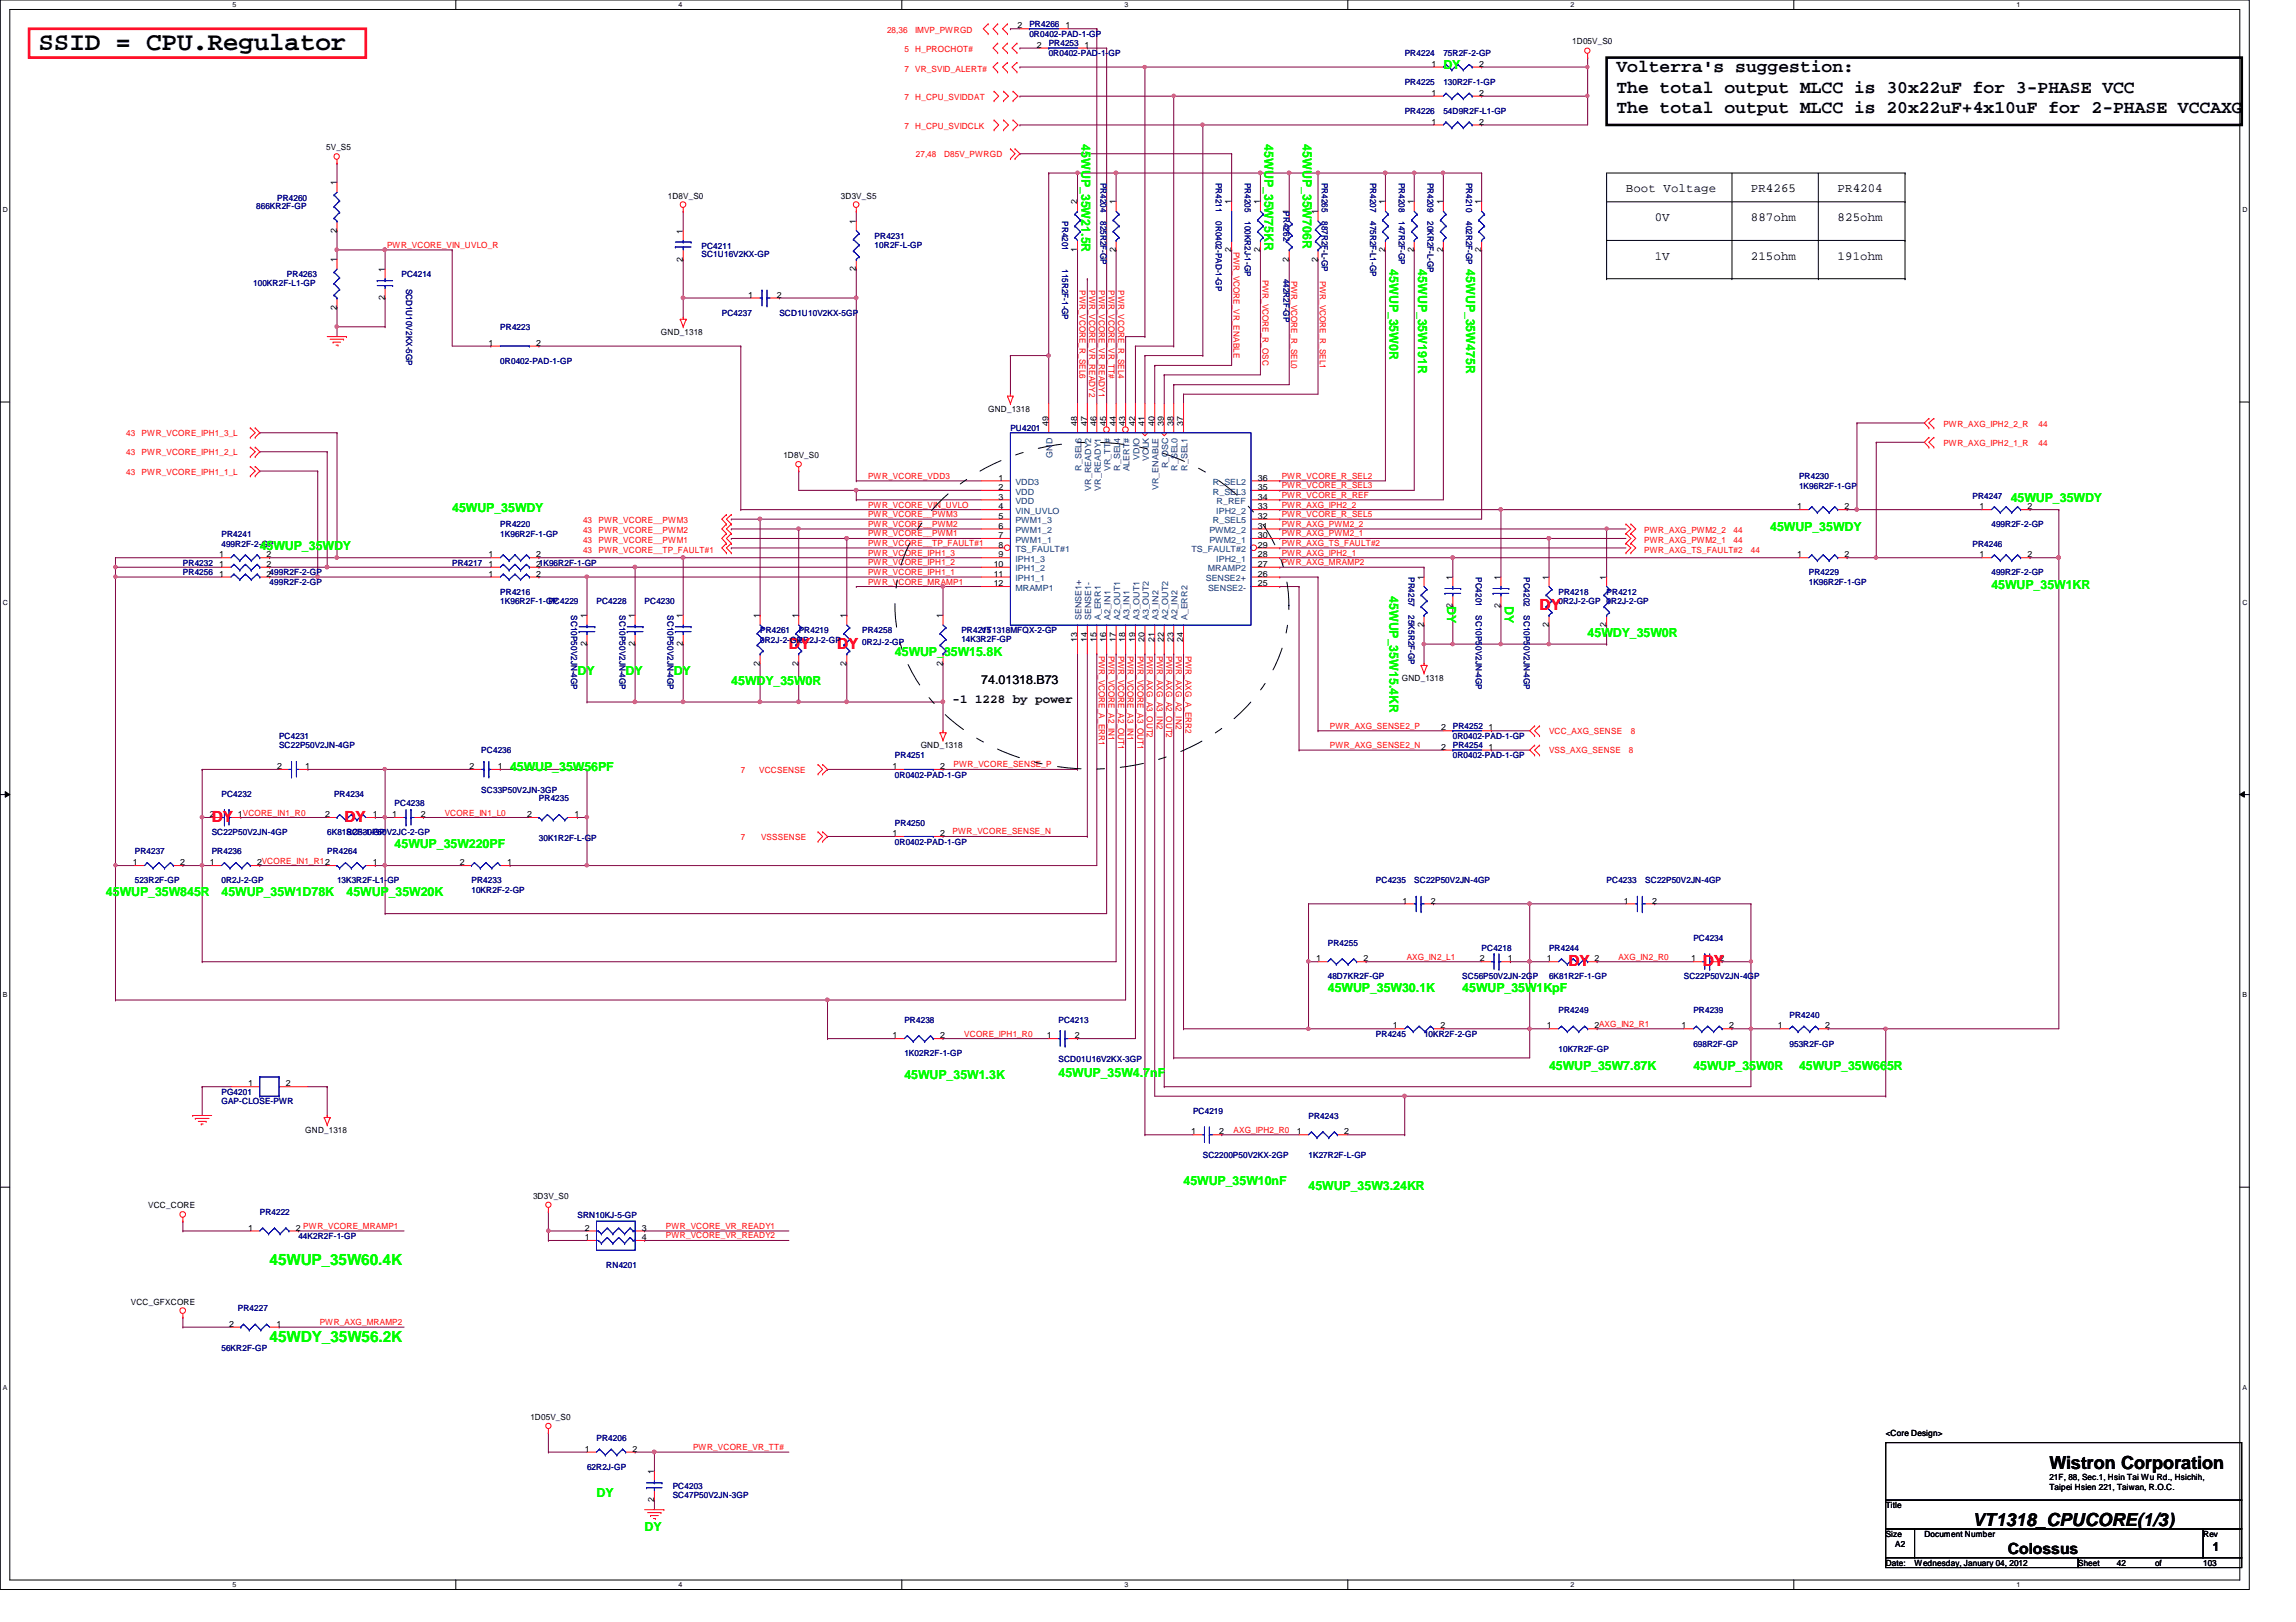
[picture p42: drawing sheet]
<svg xmlns="http://www.w3.org/2000/svg" width="297mm" height="210mm" viewBox="0 0 297 210" stroke-linecap="round" stroke-linejoin="round" font-family="sans-serif">
<defs><g id="words">
<text font-size="3.3" x="5" y="6.5">SSID = CPU.Regulator</text>
<g font-size="2.3">
<text x="209.1" y="9.4">Volterra's suggestion:</text>
<text x="209.1" y="12">The total output MLCC is 30x22uF for 3-PHASE VCC</text>
<text x="209.1" y="14.6">The total output MLCC is 20x22uF+4x10uF for 2-PHASE VCCAXG</text>
<text x="265.1" y="190.1">Wistron Corporation</text>
<text x="255.2" y="197.5">VT1318_CPUCORE(1/3)</text>
</g>
<g font-size="2" fill="#f00">
<text x="102.1" y="84">DY</text>
<text x="108.3" y="84">DY</text>
<text x="199.2" y="79">DY</text>
<text x="27.4" y="106.4">DY</text>
<text x="44.6" y="106.4">DY</text>
<text x="202.9" y="125.1">DY</text>
<text x="220.3" y="125.1">DY</text>
</g>
<g font-size="2" fill="#0f0">
<text x="34.9" y="163.7">45WUP_35W60.4K</text>
<text x="34.9" y="173.6">45WDY_35W56.2K</text>
</g>
<text font-size="2" x="259.8" y="201.1">Colossus</text>
<g font-size="1.6" fill="#0f0">
<text x="186.7" y="9">DY</text>
<text x="139.9" y="18.7" transform="rotate(90 139.9 18.7)">45WUP_35W21.5R</text>
<text x="163.6" y="18.7" transform="rotate(90 163.6 18.7)">45WUP_35W75KR</text>
<text x="168.6" y="18.7" transform="rotate(90 168.6 18.7)">45WUP_35W706R</text>
<text x="179.7" y="34.8" transform="rotate(90 179.7 34.8)">45WUP_35W0R</text>
<text x="183.5" y="34.8" transform="rotate(90 183.5 34.8)">45WUP_35W191R</text>
<text x="189.7" y="34.8" transform="rotate(90 189.7 34.8)">45WUP_35W475R</text>
<text x="260.1" y="65">45WUP_35WDY</text>
<text x="33.6" y="71.2">45WUP_35WDY</text>
<text x="58.5" y="66.2">45WUP_35WDY</text>
<text x="229" y="68.7">45WUP_35WDY</text>
<text x="179.7" y="77.1" transform="rotate(90 179.7 77.1)">45WUP_35W15.4KR</text>
<text x="257.6" y="76.2">45WUP_35W1KR</text>
<text x="187.2" y="78.4" transform="rotate(90 187.2 78.4)">DY</text>
<text x="194.7" y="78.4" transform="rotate(90 194.7 78.4)">DY</text>
<text x="205.4" y="82.4">45WDY_35W0R</text>
<text x="74.7" y="87.4">DY</text>
<text x="80.9" y="87.4">DY</text>
<text x="87.2" y="87.4">DY</text>
<text x="94.6" y="88.6">45WDY_35W0R</text>
<text x="115.8" y="84.9">45WUP_35W15.8K</text>
<text x="66" y="99.8">45WUP_35W56PF</text>
<text x="51.1" y="109.8">45WUP_35W220PF</text>
<text x="13.7" y="116">45WUP_35W845R</text>
<text x="28.7" y="116">45WUP_35W1D78K</text>
<text x="44.8" y="116">45WUP_35W20K</text>
<text x="171.8" y="128.4">45WUP_35W30.1K</text>
<text x="189.2" y="128.4">45WUP_35W1KpF</text>
<text x="117" y="139.7">45WUP_35W1.3K</text>
<text x="136.9" y="139.4">45WUP_35W4.7nF</text>
<text x="200.4" y="138.4">45WUP_35W7.87K</text>
<text x="219.1" y="138.4">45WUP_35W0R</text>
<text x="232.7" y="138.4">45WUP_35W665R</text>
<text x="153.1" y="153.3">45WUP_35W10nF</text>
<text x="169.3" y="154">45WUP_35W3.24KR</text>
<text x="77.2" y="193.7">DY</text>
<text x="83.4" y="198.2">DY</text>
</g>
<g font-size="1.6">
<text x="210.4" y="24.9">Boot Voltage</text>
<text x="214.1" y="28.6">0V</text>
<text x="226.5" y="28.6">887ohm</text>
<text x="226.5" y="24.9">PR4265</text>
<text x="237.7" y="28.6">825ohm</text>
<text x="237.7" y="24.9">PR4204</text>
<text x="214.1" y="33.6">1V</text>
<text x="226.5" y="33.6">215ohm</text>
<text x="237.7" y="33.6">191ohm</text>
<text x="127" y="88.6">74.01318.B73</text>
<text x="123.2" y="90.9">-1 1228 by power</text>
<text x="286.3" y="200.7">1</text>
</g>
<g font-size="1.1" fill="#f00">
<text x="114.8" y="4.3">28,36</text>
<text x="118.4" y="4.3">IMVP_PWRGD</text>
<text x="117" y="9.3">7</text>
<text x="117" y="6.8">5</text>
<text x="118.4" y="9.3">VR_SVID_ALERT#</text>
<text x="118.4" y="6.8">H_PROCHOT#</text>
<text x="117" y="13">7</text>
<text x="117" y="16.7">7</text>
<text x="118.4" y="13">H_CPU_SVIDDAT</text>
<text x="118.4" y="16.7">H_CPU_SVIDCLK</text>
<text x="118.5" y="20.3">27,48</text>
<text x="122.1" y="20.3">D85V_PWRGD</text>
<text x="50.1" y="32.1">PWR_VCORE_VIN_UVLO_R</text>
<text x="159.6" y="32.6" transform="rotate(90 159.6 32.6)">PWR_VCORE_VR_ENABLE</text>
<text x="139.7" y="37.6" transform="rotate(90 139.7 37.6)">PWR_VCORE_R_SEL6</text>
<text x="140.9" y="37.6" transform="rotate(90 140.9 37.6)">PWR_VCORE_VR_READY2</text>
<text x="142.2" y="37.6" transform="rotate(90 142.2 37.6)">PWR_VCORE_VR_READY1</text>
<text x="143.4" y="37.6" transform="rotate(90 143.4 37.6)">PWR_VCORE_VR_TT#</text>
<text x="144.6" y="37.6" transform="rotate(90 144.6 37.6)">PWR_VCORE_R_SEL4</text>
<text x="163.3" y="36.2" transform="rotate(90 163.3 36.2)">PWR_VCORE_R_OSC</text>
<text x="167" y="36.3" transform="rotate(90 167 36.3)">PWR_VCORE_R_SEL0</text>
<text x="170.8" y="36.3" transform="rotate(90 170.8 36.3)">PWR_VCORE_R_SEL1</text>
<text x="16.3" y="58.9">43</text>
<text x="16.3" y="56.4">43</text>
<text x="18.3" y="58.9">PWR_VCORE_IPH1_2_L</text>
<text x="18.3" y="56.4">PWR_VCORE_IPH1_3_L</text>
<text x="251.4" y="55.2">PWR_AXG_IPH2_2_R</text>
<text x="251.4" y="57.7">PWR_AXG_IPH2_1_R</text>
<text x="263.7" y="55.2">44</text>
<text x="263.7" y="57.7">44</text>
<text x="16.3" y="61.4">43</text>
<text x="18.3" y="61.4">PWR_VCORE_IPH1_1_L</text>
<text x="112.3" y="65.7">PWR_VCORE_VIN_UVLO</text>
<text x="112.3" y="62">PWR_VCORE_VDD3</text>
<text x="165.8" y="62">PWR_VCORE_R_SEL2</text>
<text x="165.8" y="63.2">PWR_VCORE_R_SEL3</text>
<text x="165.8" y="64.4">PWR_VCORE_R_REF</text>
<text x="165.8" y="65.7">PWR_AXG_IPH2_2</text>
<text x="75.4" y="71.5">43</text>
<text x="75.4" y="70.2">43</text>
<text x="75.4" y="69">43</text>
<text x="75.4" y="67.7">43</text>
<text x="77.4" y="71.5">PWR_VCORE__TP_FAULT#1</text>
<text x="77.4" y="70.2">PWR_VCORE__PWM1</text>
<text x="77.4" y="69">PWR_VCORE__PWM2</text>
<text x="77.4" y="67.7">PWR_VCORE__PWM3</text>
<text x="112.3" y="71.9">PWR_VCORE_IPH1_3</text>
<text x="112.3" y="66.9">PWR_VCORE__PWM3</text>
<text x="112.3" y="68.2">PWR_VCORE__PWM2</text>
<text x="112.3" y="69.4">PWR_VCORE__PWM1</text>
<text x="112.3" y="70.7">PWR_VCORE__TP_FAULT#1</text>
<text x="165.8" y="68.2">PWR_AXG_PWM2_2</text>
<text x="165.8" y="71.9">PWR_AXG_IPH2_1</text>
<text x="165.8" y="66.9">PWR_VCORE_R_SEL5</text>
<text x="165.8" y="70.7">PWR_AXG_TS_FAULT#2</text>
<text x="165.8" y="69.4">PWR_AXG_PWM2_1</text>
<text x="212.7" y="70.2">PWR_AXG_PWM2_1</text>
<text x="212.7" y="69">PWR_AXG_PWM2_2</text>
<text x="212.7" y="71.5">PWR_AXG_TS_FAULT#2</text>
<text x="224.3" y="70.2">44</text>
<text x="224.3" y="69">44</text>
<text x="226.5" y="71.5">44</text>
<text x="112.3" y="75.6">PWR_VCORE_MRAMP1</text>
<text x="112.3" y="74.4">PWR_VCORE_IPH1_1</text>
<text x="112.3" y="73.2">PWR_VCORE_IPH1_2</text>
<text x="165.8" y="73.2">PWR_AXG_MRAMP2</text>
<text x="142.2" y="84.9" transform="rotate(90 142.2 84.9)">PWR_VCORE_A_ERR1</text>
<text x="143.4" y="84.9" transform="rotate(90 143.4 84.9)">PWR_VCORE_A2_IN1</text>
<text x="144.6" y="84.9" transform="rotate(90 144.6 84.9)">PWR_VCORE_A2_OUT1</text>
<text x="145.9" y="84.9" transform="rotate(90 145.9 84.9)">PWR_VCORE_A3_IN1</text>
<text x="147.1" y="84.9" transform="rotate(90 147.1 84.9)">PWR_VCORE_A3_OUT1</text>
<text x="148.4" y="84.9" transform="rotate(90 148.4 84.9)">PWR_AXG_A3_OUT2</text>
<text x="149.6" y="84.9" transform="rotate(90 149.6 84.9)">PWR_AXG_A3_IN2</text>
<text x="150.9" y="84.9" transform="rotate(90 150.9 84.9)">PWR_AXG_A2_OUT2</text>
<text x="152.1" y="84.9" transform="rotate(90 152.1 84.9)">PWR_AXG_A2_IN2</text>
<text x="153.4" y="84.9" transform="rotate(90 153.4 84.9)">PWR_AXG_A_ERR2</text>
<text x="172" y="94.3">PWR_AXG_SENSE2_P</text>
<text x="200.4" y="95">VCC_AXG_SENSE</text>
<text x="211" y="95">8</text>
<text x="95.8" y="100">7</text>
<text x="98.2" y="100">VCCSENSE</text>
<text x="123.4" y="99.3">PWR_VCORE_SENSE_P</text>
<text x="172" y="96.8">PWR_AXG_SENSE2_N</text>
<text x="200.4" y="97.5">VSS_AXG_SENSE</text>
<text x="210.7" y="97.5">8</text>
<text x="57.5" y="105.5">VCORE_IN1_L0</text>
<text x="123.2" y="108">PWR_VCORE_SENSE_N</text>
<text x="95.8" y="108.7">7</text>
<text x="98.5" y="108.7">VSSSENSE</text>
<text x="182" y="124.2">AXG_IN2_L1</text>
<text x="209.4" y="124.2">AXG_IN2_R0</text>
<text x="124.8" y="134.2">VCORE_IPH1_R0</text>
<text x="159.6" y="146.6">AXG_IPH2_R0</text>
<text x="86.1" y="159">PWR_VCORE_VR_READY1</text>
<text x="86.1" y="160.3">PWR_VCORE_VR_READY2</text>
<text x="41.4" y="171.5">PWR_AXG_MRAMP2</text>
<text x="89.7" y="187.7">PWR_VCORE_VR_TT#</text>
</g>
<g font-size="1.1">
<text x="131.7" y="3.7">2</text>
<text x="137.8" y="3.7">1</text>
<text x="203.4" y="5.8">1D05V_S0</text>
<text x="134.2" y="6.2">2</text>
<text x="140.3" y="6.2">1</text>
<text x="185.2" y="8.6">1</text>
<text x="191.3" y="8.6">2</text>
<text x="185.2" y="12.4">1</text>
<text x="185.2" y="16.1">1</text>
<text x="191.3" y="12.4">2</text>
<text x="191.3" y="16.1">2</text>
<text x="42.2" y="19.5">5V_S5</text>
<text x="43.6" y="24" transform="rotate(-90 43.6 24)">1</text>
<text x="86.4" y="25.7">1D8V_S0</text>
<text x="108.8" y="25.7">3D3V_S5</text>
<text x="110.7" y="29" transform="rotate(-90 110.7 29)">1</text>
<text x="139.4" y="26.5" transform="rotate(-90 139.4 26.5)">2</text>
<text x="144.4" y="26.5" transform="rotate(-90 144.4 26.5)">1</text>
<text x="159.3" y="26.5" transform="rotate(-90 159.3 26.5)">1</text>
<text x="163" y="26.5" transform="rotate(-90 163 26.5)">1</text>
<text x="166.7" y="27.7" transform="rotate(-90 166.7 27.7)">1</text>
<text x="170.5" y="27.7" transform="rotate(-90 170.5 27.7)">1</text>
<text x="179.2" y="26.5" transform="rotate(-90 179.2 26.5)">1</text>
<text x="182.9" y="26.5" transform="rotate(-90 182.9 26.5)">1</text>
<text x="186.7" y="26.5" transform="rotate(-90 186.7 26.5)">1</text>
<text x="191.6" y="26.5" transform="rotate(-90 191.6 26.5)">1</text>
<text x="43.6" y="34" transform="rotate(-90 43.6 34)">1</text>
<text x="43.6" y="30.1" transform="rotate(-90 43.6 30.1)">2</text>
<text x="49.8" y="35.2" transform="rotate(-90 49.8 35.2)">1</text>
<text x="88.3" y="33.9" transform="rotate(-90 88.3 33.9)">2</text>
<text x="88.3" y="30.2" transform="rotate(-90 88.3 30.2)">1</text>
<text x="110.7" y="35.1" transform="rotate(-90 110.7 35.1)">2</text>
<text x="139.4" y="32.6" transform="rotate(-90 139.4 32.6)">1</text>
<text x="144.4" y="32.6" transform="rotate(-90 144.4 32.6)">2</text>
<text x="159.3" y="32.6" transform="rotate(-90 159.3 32.6)">2</text>
<text x="163" y="32.6" transform="rotate(-90 163 32.6)">2</text>
<text x="166.7" y="33.9" transform="rotate(-90 166.7 33.9)">2</text>
<text x="170.5" y="33.9" transform="rotate(-90 170.5 33.9)">2</text>
<text x="179.2" y="32.6" transform="rotate(-90 179.2 32.6)">2</text>
<text x="182.9" y="32.6" transform="rotate(-90 182.9 32.6)">2</text>
<text x="186.7" y="32.6" transform="rotate(-90 186.7 32.6)">2</text>
<text x="191.6" y="32.6" transform="rotate(-90 191.6 32.6)">2</text>
<text x="43.6" y="40.1" transform="rotate(-90 43.6 40.1)">2</text>
<text x="49.8" y="38.9" transform="rotate(-90 49.8 38.9)">2</text>
<text x="96.8" y="38.5">1</text>
<text x="100.5" y="38.5">2</text>
<text x="63.2" y="44.7">1</text>
<text x="69.4" y="44.7">2</text>
<text x="85.5" y="43.3">GND_1318</text>
<text x="127.8" y="53.3">GND_1318</text>
<text x="101.3" y="59.3">1D8V_S0</text>
<text x="135.6" y="55.1" transform="rotate(-90 135.6 55.1)">49</text>
<text x="139.4" y="55.1" transform="rotate(-90 139.4 55.1)">48</text>
<text x="140.6" y="55.1" transform="rotate(-90 140.6 55.1)">47</text>
<text x="141.9" y="55.1" transform="rotate(-90 141.9 55.1)">46</text>
<text x="143.1" y="55.1" transform="rotate(-90 143.1 55.1)">45</text>
<text x="144.4" y="55.1" transform="rotate(-90 144.4 55.1)">44</text>
<text x="145.6" y="55.1" transform="rotate(-90 145.6 55.1)">43</text>
<text x="146.9" y="55.1" transform="rotate(-90 146.9 55.1)">42</text>
<text x="148.1" y="55.1" transform="rotate(-90 148.1 55.1)">41</text>
<text x="149.3" y="55.1" transform="rotate(-90 149.3 55.1)">40</text>
<text x="150.6" y="55.1" transform="rotate(-90 150.6 55.1)">39</text>
<text x="151.8" y="55.1" transform="rotate(-90 151.8 55.1)">38</text>
<text x="153.1" y="55.1" transform="rotate(-90 153.1 55.1)">37</text>
<text x="129.2" y="62.2">1</text>
<text x="129.2" y="64.6">3</text>
<text x="129.2" y="65.9">4</text>
<text x="129.2" y="63.4">2</text>
<text x="162.7" y="64.6">34</text>
<text x="162.7" y="62.2">36</text>
<text x="162.7" y="65.9">33</text>
<text x="162.7" y="63.4">35</text>
<text x="232.5" y="65.9">1</text>
<text x="238.6" y="65.9">2</text>
<text x="256.1" y="65.9">1</text>
<text x="262.3" y="65.9">2</text>
<text x="129.2" y="67.1">5</text>
<text x="129.2" y="68.4">6</text>
<text x="129.2" y="69.6">7</text>
<text x="129.2" y="70.9">8</text>
<text x="162.7" y="70.9">29</text>
<text x="162.7" y="68.4">31</text>
<text x="162.7" y="69.6">30</text>
<text x="162.7" y="67.1">32</text>
<text x="28.4" y="72.1">1</text>
<text x="28.4" y="73.4">1</text>
<text x="28.4" y="74.6">1</text>
<text x="34.5" y="72.1">2</text>
<text x="34.5" y="73.4">2</text>
<text x="34.5" y="74.6">2499R2F-2-GP</text>
<text x="63.2" y="72.1">1</text>
<text x="63.2" y="74.6">1</text>
<text x="63.2" y="73.4">1</text>
<text x="69.4" y="72.1">2</text>
<text x="69.4" y="74.6">2</text>
<text x="69.4" y="73.4">21K96R2F-1-GP</text>
<text x="128.6" y="74.6">11</text>
<text x="128.6" y="75.9">12</text>
<text x="128.6" y="73.4">10</text>
<text x="129.2" y="72.1">9</text>
<text x="162.7" y="73.4">27</text>
<text x="162.7" y="75.9">25</text>
<text x="162.7" y="74.6">26</text>
<text x="162.7" y="72.1">28</text>
<text x="184.2" y="75" transform="rotate(-90 184.2 75)">1</text>
<text x="187.9" y="75" transform="rotate(-90 187.9 75)">1</text>
<text x="194.1" y="75" transform="rotate(-90 194.1 75)">1</text>
<text x="200.4" y="75" transform="rotate(-90 200.4 75)">1</text>
<text x="207.8" y="75" transform="rotate(-90 207.8 75)">1</text>
<text x="232.5" y="72.1">1</text>
<text x="238.6" y="72.1">2</text>
<text x="256.1" y="72.1">1</text>
<text x="262.3" y="72.1">2</text>
<text x="75.9" y="83.7" transform="rotate(-90 75.9 83.7)">2</text>
<text x="75.9" y="80" transform="rotate(-90 75.9 80)">1</text>
<text x="82.1" y="83.7" transform="rotate(-90 82.1 83.7)">2</text>
<text x="82.1" y="80" transform="rotate(-90 82.1 80)">1</text>
<text x="88.3" y="83.7" transform="rotate(-90 88.3 83.7)">2</text>
<text x="88.3" y="80" transform="rotate(-90 88.3 80)">1</text>
<text x="98.3" y="80" transform="rotate(-90 98.3 80)">1</text>
<text x="103.3" y="80" transform="rotate(-90 103.3 80)">1</text>
<text x="109.5" y="80" transform="rotate(-90 109.5 80)">1</text>
<text x="122" y="80" transform="rotate(-90 122 80)">1</text>
<text x="139.4" y="83.1" transform="rotate(-90 139.4 83.1)">13</text>
<text x="140.6" y="83.1" transform="rotate(-90 140.6 83.1)">14</text>
<text x="141.9" y="83.1" transform="rotate(-90 141.9 83.1)">15</text>
<text x="143.1" y="83.1" transform="rotate(-90 143.1 83.1)">16</text>
<text x="144.4" y="83.1" transform="rotate(-90 144.4 83.1)">17</text>
<text x="145.6" y="83.1" transform="rotate(-90 145.6 83.1)">18</text>
<text x="146.9" y="83.1" transform="rotate(-90 146.9 83.1)">19</text>
<text x="148.1" y="83.1" transform="rotate(-90 148.1 83.1)">20</text>
<text x="149.3" y="83.1" transform="rotate(-90 149.3 83.1)">21</text>
<text x="150.6" y="83.1" transform="rotate(-90 150.6 83.1)">22</text>
<text x="151.8" y="83.1" transform="rotate(-90 151.8 83.1)">23</text>
<text x="153.1" y="83.1" transform="rotate(-90 153.1 83.1)">24</text>
<text x="184.2" y="81.2" transform="rotate(-90 184.2 81.2)">2</text>
<text x="187.9" y="78.7" transform="rotate(-90 187.9 78.7)">2</text>
<text x="194.1" y="78.7" transform="rotate(-90 194.1 78.7)">2</text>
<text x="200.4" y="81.2" transform="rotate(-90 200.4 81.2)">2</text>
<text x="207.8" y="81.2" transform="rotate(-90 207.8 81.2)">2</text>
<text x="98.3" y="86.1" transform="rotate(-90 98.3 86.1)">2</text>
<text x="103.3" y="86.1" transform="rotate(-90 103.3 86.1)">2</text>
<text x="109.5" y="86.1" transform="rotate(-90 109.5 86.1)">2</text>
<text x="122" y="86.1" transform="rotate(-90 122 86.1)">2</text>
<text x="181.4" y="88.2">GND_1318</text>
<text x="186.4" y="94.5">2</text>
<text x="192.6" y="94.5">1</text>
<text x="35.9" y="99.5">2</text>
<text x="39.5" y="99.5">1</text>
<text x="60.7" y="99.5">2</text>
<text x="64.4" y="99.5">1</text>
<text x="115.5" y="99.5">1</text>
<text x="119.1" y="96.9">GND_1318</text>
<text x="121.6" y="99.5">2</text>
<text x="186.4" y="97">2</text>
<text x="192.6" y="97">1</text>
<text x="27.1" y="105.7">2</text>
<text x="30.8" y="105.7">1VCORE_IN1_R0</text>
<text x="42.1" y="105.7">2</text>
<text x="48.2" y="105.7">1</text>
<text x="50.8" y="105.7">1</text>
<text x="54.4" y="105.7">2</text>
<text x="68.2" y="105.7">2</text>
<text x="74.3" y="105.7">1</text>
<text x="17.2" y="112">1</text>
<text x="23.3" y="112">2</text>
<text x="27.1" y="112">1</text>
<text x="33.3" y="112">2VCORE_IN1_R12</text>
<text x="48.2" y="112">1</text>
<text x="59.5" y="112">2</text>
<text x="65.6" y="112">1</text>
<text x="115.5" y="108.2">1</text>
<text x="121.6" y="108.2">2</text>
<text x="181.4" y="116.9">1</text>
<text x="185.1" y="116.9">2</text>
<text x="210.1" y="116.9">1</text>
<text x="213.7" y="116.9">2</text>
<text x="170.3" y="124.4">1</text>
<text x="176.4" y="124.4">2</text>
<text x="191.4" y="124.4">2</text>
<text x="195.1" y="124.4">1</text>
<text x="200.1" y="124.4">1</text>
<text x="206.3" y="124.4">2</text>
<text x="218.8" y="124.4">1</text>
<text x="222.5" y="124.4">2</text>
<text x="115.5" y="134.4">1</text>
<text x="121.6" y="134.4">2</text>
<text x="135.4" y="134.4">1</text>
<text x="139.1" y="134.4">2</text>
<text x="180.2" y="133.1">1</text>
<text x="186.3" y="133.1">2</text>
<text x="200.1" y="133.1">1</text>
<text x="206.3" y="133.1">2AXG_IN2_R1</text>
<text x="217.5" y="133.1">1</text>
<text x="223.7" y="133.1">2</text>
<text x="230" y="133.1">1</text>
<text x="236.1" y="133.1">2</text>
<text x="32.1" y="140.6">1</text>
<text x="37" y="140.6">2</text>
<text x="39.5" y="146.6">GND_1318</text>
<text x="154.1" y="146.8">1</text>
<text x="157.7" y="146.8">2</text>
<text x="167.8" y="146.8">1</text>
<text x="173.9" y="146.8">2</text>
<text x="69" y="155.1">3D3V_S0</text>
<text x="19.2" y="156.4">VCC_CORE</text>
<text x="32.1" y="159.3">1</text>
<text x="38.3" y="159.3">2 PWR_VCORE_MRAMP1</text>
<text x="75.6" y="160.5">1</text>
<text x="75.6" y="159.3">2</text>
<text x="83.1" y="159.3">3</text>
<text x="83.1" y="160.5">4</text>
<text x="16.9" y="168.8">VCC_GFXCORE</text>
<text x="29.6" y="171.7">2</text>
<text x="35.8" y="171.7">1</text>
<text x="68.6" y="183.8">1D05V_S0</text>
<text x="244" y="185.9">&lt;Core Design&gt;</text>
<text x="75.6" y="187.9">1</text>
<text x="81.8" y="187.9">2</text>
<text x="84.6" y="190.8" transform="rotate(-90 84.6 190.8)">1</text>
<text x="265.1" y="191.5">21F, 88, Sec.1, Hsin Tai Wu Rd., Hsichih,</text>
<text x="84.6" y="194.4" transform="rotate(-90 84.6 194.4)">2</text>
<text x="244" y="195.2">Title</text>
<text x="265.1" y="192.8">Taipei Hsien 221, Taiwan, R.O.C.</text>
<text x="244" y="198.9">Size</text>
<text x="244" y="202.6">Date:</text>
<text x="245.2" y="200.2">A2</text>
<text x="247.7" y="202.6">Wednesday, January 04, 2012</text>
<text x="249" y="198.9">Document Number</text>
<text x="268.9" y="202.6">Sheet</text>
<text x="273.9" y="202.6">42</text>
<text x="278.8" y="202.6">of</text>
<text x="285" y="198.9">Rev</text>
<text x="285" y="202.6">103</text>
</g>
<g font-size="1.1" fill="#000080">
<text x="133.2" y="3.5">PR4266</text>
<text x="133.2" y="4.8">0R0402-PAD-1-GP</text>
<text x="135.7" y="6">PR4253</text>
<text x="135.7" y="7.3">0R0402-PAD-1-GP</text>
<text x="181.7" y="11">PR4225</text>
<text x="181.7" y="7.3">PR4224</text>
<text x="186.7" y="11">130R2F-1-GP</text>
<text x="186.7" y="7.3">75R2F-2-GP</text>
<text x="181.7" y="14.7">PR4226</text>
<text x="186.7" y="14.7">54D9R2F-L1-GP</text>
<text x="142.4" y="23.6" transform="rotate(90 142.4 23.6)">PR4204</text>
<text x="157.3" y="23.6" transform="rotate(90 157.3 23.6)">PR4211</text>
<text x="161" y="23.6" transform="rotate(90 161 23.6)">PR4205</text>
<text x="171" y="23.6" transform="rotate(90 171 23.6)">PR4265</text>
<text x="177.2" y="23.6" transform="rotate(90 177.2 23.6)">PR4207</text>
<text x="181" y="23.6" transform="rotate(90 181 23.6)">PR4208</text>
<text x="184.7" y="23.6" transform="rotate(90 184.7 23.6)">PR4209</text>
<text x="189.7" y="23.6" transform="rotate(90 189.7 23.6)">PR4210</text>
<text x="33.1" y="27.1">866KR2F-GP</text>
<text x="35.9" y="26">PR4260</text>
<text x="137.4" y="28.6" transform="rotate(90 137.4 28.6)">PR4201</text>
<text x="142.4" y="28.6" transform="rotate(90 142.4 28.6)">825R2F-GP</text>
<text x="157.3" y="28.6" transform="rotate(90 157.3 28.6)">0R0402-PAD-1-GP</text>
<text x="161" y="28.6" transform="rotate(90 161 28.6)">100KR2J-1-GP</text>
<text x="166" y="27.3" transform="rotate(90 166 27.3)">PR4262</text>
<text x="171" y="28.6" transform="rotate(90 171 28.6)">887R2F-L-GP</text>
<text x="177.2" y="28.6" transform="rotate(90 177.2 28.6)">475R2F-L1-GP</text>
<text x="181" y="28.6" transform="rotate(90 181 28.6)">147R2F-GP</text>
<text x="184.7" y="28.6" transform="rotate(90 184.7 28.6)">20KR2F-L-GP</text>
<text x="189.7" y="28.6" transform="rotate(90 189.7 28.6)">402R2F-GP</text>
<text x="37.1" y="35.9">PR4263</text>
<text x="51.9" y="35.9">PC4214</text>
<text x="90.8" y="32.2">PC4211</text>
<text x="90.8" y="33.3">SC1U16V2KX-GP</text>
<text x="113.2" y="30.9">PR4231</text>
<text x="113.2" y="32">10R2F-L-GP</text>
<text x="137.4" y="34.8" transform="rotate(90 137.4 34.8)">115R2F-1-GP</text>
<text x="32.8" y="37">100KR2F-L1-GP</text>
<text x="52.5" y="37.3" transform="rotate(90 52.5 37.3)">SCD1U10V2KX-5GP</text>
<text x="93.4" y="40.9">PC4237</text>
<text x="100.8" y="40.9">SCD1U10V2KX-5GP</text>
<text x="166" y="36.1" transform="rotate(90 166 36.1)">442R2F-GP</text>
<text x="64.7" y="42.8">PR4223</text>
<text x="64.7" y="47.1">0R0402-PAD-1-GP</text>
<text x="130.7" y="55.8">PU4201</text>
<text x="232.7" y="62">PR4230</text>
<text x="232.7" y="63.3">1K96R2F-1-GP</text>
<text x="255.2" y="64.5">PR4247</text>
<text x="28.7" y="69.5">PR4241</text>
<text x="28.7" y="70.7">499R2F-2-GP</text>
<text x="64.7" y="68.2">PR4220</text>
<text x="64.7" y="69.5">1K96R2F-1-GP</text>
<text x="255.2" y="70.7">PR4246</text>
<text x="257.6" y="68.2">499R2F-2-GP</text>
<text x="23.7" y="73.2">PR4232</text>
<text x="23.7" y="74.5">PR4256</text>
<text x="34.9" y="75.7">499R2F-2-GP</text>
<text x="58.5" y="73.2">PR4217</text>
<text x="64.7" y="77">PR4216</text>
<text x="182.2" y="74.7" transform="rotate(90 182.2 74.7)">PR4257</text>
<text x="190.9" y="74.7" transform="rotate(90 190.9 74.7)">PC4201</text>
<text x="197.1" y="74.7" transform="rotate(90 197.1 74.7)">PC4202</text>
<text x="201.6" y="77">PR4218</text>
<text x="207.9" y="77">PR4212</text>
<text x="234" y="74.5">PR4229</text>
<text x="234" y="75.7">1K96R2F-1-GP</text>
<text x="257.6" y="74.5">499R2F-2-GP</text>
<text x="64.7" y="78.2">1K96R2F-1-GP</text>
<text x="70.9" y="78.2">PC4229</text>
<text x="73.9" y="79.6" transform="rotate(90 73.9 79.6)">SC10P50V2JN-4GP</text>
<text x="77.2" y="78.2">PC4228</text>
<text x="80.1" y="79.6" transform="rotate(90 80.1 79.6)">SC10P50V2JN-4GP</text>
<text x="83.4" y="78.2">PC4230</text>
<text x="86.4" y="79.6" transform="rotate(90 86.4 79.6)">SC10P50V2JN-4GP</text>
<text x="98.3" y="82">PR4261</text>
<text x="98.3" y="83.2">0R2J-2-GP0R2J-2-GP</text>
<text x="103.3" y="82">PR4219</text>
<text x="111.5" y="82">PR4258</text>
<text x="111.5" y="83.4">0R2J-2-GP</text>
<text x="124.4" y="82">PR4215</text>
<text x="124.4" y="83.1">14K3R2F-GP</text>
<text x="127" y="82">VT1318MFQX-2-GP</text>
<text x="182.2" y="79.6" transform="rotate(90 182.2 79.6)">25K5R2F-GP</text>
<text x="190.9" y="79.6" transform="rotate(90 190.9 79.6)">SC10P50V2JN-4GP</text>
<text x="197.1" y="79.6" transform="rotate(90 197.1 79.6)">SC10P50V2JN-4GP</text>
<text x="201.6" y="78.2">0R2J-2-GP</text>
<text x="207.9" y="78.2">0R2J-2-GP</text>
<text x="36.1" y="95.6">PC4231</text>
<text x="188" y="94.4">PR4252</text>
<text x="188" y="95.6">0R0402-PAD-1-GP</text>
<text x="36.1" y="96.9">SC22P50V2JN-4GP</text>
<text x="62.3" y="97.5">PC4236</text>
<text x="115.8" y="98.1">PR4251</text>
<text x="115.8" y="100.6">0R0402-PAD-1-GP</text>
<text x="188" y="96.9">PR4254</text>
<text x="188" y="98.1">0R0402-PAD-1-GP</text>
<text x="28.7" y="103.1">PC4232</text>
<text x="43.2" y="103.1">PR4234</text>
<text x="51.1" y="104.4">PC4238</text>
<text x="62.3" y="102.6">SC33P50V2JN-3GP</text>
<text x="69.7" y="103.7">PR4235</text>
<text x="115.8" y="106.8">PR4250</text>
<text x="17.4" y="110.6">PR4237</text>
<text x="27.4" y="110.6">PR4236</text>
<text x="27.4" y="108.1">SC22P50V2JN-4GP</text>
<text x="42.3" y="110.6">PR4264</text>
<text x="42.3" y="108.1">6K81R2F-1-GP</text>
<text x="44.8" y="108.1">SC330P50V2JC-2-GP</text>
<text x="69.7" y="108.8">30K1R2F-L-GP</text>
<text x="115.8" y="109.3">0R0402-PAD-1-GP</text>
<text x="17.4" y="114.3">523R2F-GP</text>
<text x="28.7" y="114.3">0R2J-2-GP</text>
<text x="43.6" y="114.3">13K3R2F-L1-GP</text>
<text x="61" y="114.3">PR4233</text>
<text x="61" y="115.5">10KR2F-2-GP</text>
<text x="178" y="114.3">PC4235</text>
<text x="183" y="114.3">SC22P50V2JN-4GP</text>
<text x="207.9" y="114.3">PC4233</text>
<text x="212.8" y="114.3">SC22P50V2JN-4GP</text>
<text x="171.8" y="122.4">PR4255</text>
<text x="191.7" y="123">PC4218</text>
<text x="200.4" y="123">PR4244</text>
<text x="219.1" y="121.8">PC4234</text>
<text x="171.8" y="126.7">48D7KR2F-GP</text>
<text x="189.2" y="126.7">SC56P50V2JN-2GP</text>
<text x="200.4" y="126.7">6K81R2F-1-GP</text>
<text x="201.6" y="131.1">PR4249</text>
<text x="217.8" y="126.7">SC22P50V2JN-4GP</text>
<text x="219.1" y="131.1">PR4239</text>
<text x="231.5" y="131.7">PR4240</text>
<text x="117" y="132.3">PR4238</text>
<text x="117" y="136.7">1K02R2F-1-GP</text>
<text x="136.9" y="132.3">PC4213</text>
<text x="136.9" y="137.5">SCD01U16V2KX-3GP</text>
<text x="178" y="134.2">PR4245</text>
<text x="184.2" y="134.2">10KR2F-2-GP</text>
<text x="201.6" y="136.2">10K7R2F-GP</text>
<text x="219.1" y="135.5">698R2F-GP</text>
<text x="231.5" y="135.5">953R2F-GP</text>
<text x="28.7" y="141.7">PG4201</text>
<text x="28.7" y="142.9">GAP-CLOSE-PWR</text>
<text x="154.3" y="144.2">PC4219</text>
<text x="155.6" y="149.9">SC2200P50V2KX-2GP</text>
<text x="169.3" y="144.8">PR4243</text>
<text x="169.3" y="149.9">1K27R2F-L-GP</text>
<text x="33.6" y="157.2">PR4222</text>
<text x="38.6" y="160.4">44K2R2F-1-GP</text>
<text x="74.7" y="157.6">SRN10KJ-5-GP</text>
<text x="78.4" y="164.1">RN4201</text>
<text x="30.8" y="169.7">PR4227</text>
<text x="28.7" y="174.8">56KR2F-GP</text>
<text x="75.9" y="190.2">62R2J-GP</text>
<text x="77.2" y="186.5">PR4206</text>
<text x="87" y="192.7">PC4203</text>
<text x="87" y="193.8">SC47P50V2JN-3GP</text>
</g>
<g font-size="1.1" fill="#004080">
<text x="136.2" y="59.2" transform="rotate(-90 136.2 59.2)">GND</text>
<text x="147.4" y="59.5" transform="rotate(-90 147.4 59.5)">VDIO</text>
<text x="148.6" y="59.6" transform="rotate(-90 148.6 59.6)">VCLK</text>
<text x="131.4" y="62.8">VDD3</text>
<text x="131.4" y="65.2">VDD</text>
<text x="131.4" y="64">VDD</text>
<text x="139.9" y="60.9" transform="rotate(-90 139.9 60.9)">R_SEL6</text>
<text x="141.2" y="63.5" transform="rotate(-90 141.2 63.5)">VR_READY2</text>
<text x="142.4" y="63.5" transform="rotate(-90 142.4 63.5)">VR_READY1</text>
<text x="143.7" y="61" transform="rotate(-90 143.7 61)">VR_TT#</text>
<text x="144.9" y="60.9" transform="rotate(-90 144.9 60.9)">R_SEL4</text>
<text x="146.1" y="61" transform="rotate(-90 146.1 61)">ALERT#</text>
<text x="149.9" y="63.4" transform="rotate(-90 149.9 63.4)">VR_ENABLE</text>
<text x="151.1" y="60.6" transform="rotate(-90 151.1 60.6)">R_OSC</text>
<text x="152.4" y="60.9" transform="rotate(-90 152.4 60.9)">R_SEL0</text>
<text x="153.6" y="60.9" transform="rotate(-90 153.6 60.9)">R_SEL1</text>
<text x="156.9" y="62.8">R_SEL2</text>
<text x="156.9" y="64">R_SEL3</text>
<text x="157.4" y="65.2">R_REF</text>
<text x="131.4" y="66.5">VIN_UVLO</text>
<text x="131.4" y="67.7">PWM1_3</text>
<text x="131.4" y="69">PWM1_2</text>
<text x="131.4" y="70.2">PWM1_1</text>
<text x="131.4" y="71.5">TS_FAULT#1</text>
<text x="154.1" y="71.5">TS_FAULT#2</text>
<text x="156.5" y="69">PWM2_2</text>
<text x="156.5" y="70.2">PWM2_1</text>
<text x="156.9" y="67.7">R_SEL5</text>
<text x="157.3" y="66.5">IPH2_2</text>
<text x="131.4" y="75.2">IPH1_1</text>
<text x="131.4" y="76.5">MRAMP1</text>
<text x="131.4" y="72.7">IPH1_3</text>
<text x="131.4" y="74">IPH1_2</text>
<text x="156" y="75.2">SENSE2+</text>
<text x="156.2" y="74">MRAMP2</text>
<text x="156.3" y="76.5">SENSE2-</text>
<text x="157.3" y="72.7">IPH2_1</text>
<text x="139.9" y="80.3" transform="rotate(-90 139.9 80.3)">SENSE1+</text>
<text x="141.2" y="80.3" transform="rotate(-90 141.2 80.3)">SENSE1-</text>
<text x="142.4" y="80.3" transform="rotate(-90 142.4 80.3)">A_ERR1</text>
<text x="143.7" y="80.3" transform="rotate(-90 143.7 80.3)">A2_IN1</text>
<text x="144.9" y="80.3" transform="rotate(-90 144.9 80.3)">A2_OUT1</text>
<text x="146.1" y="80.3" transform="rotate(-90 146.1 80.3)">A3_IN1</text>
<text x="147.4" y="80.3" transform="rotate(-90 147.4 80.3)">A3_OUT1</text>
<text x="148.6" y="80.3" transform="rotate(-90 148.6 80.3)">A3_OUT2</text>
<text x="149.9" y="80.3" transform="rotate(-90 149.9 80.3)">A3_IN2</text>
<text x="151.1" y="80.3" transform="rotate(-90 151.1 80.3)">A2_OUT2</text>
<text x="152.4" y="80.3" transform="rotate(-90 152.4 80.3)">A2_IN2</text>
<text x="153.6" y="80.3" transform="rotate(-90 153.6 80.3)">A_ERR2</text>
</g>
<g font-size=".9">
<text x="30.1" y=".9">5</text>
<text x="87.8" y=".9">4</text>
<text x="145.5" y=".9">3</text>
<text x="203.2" y=".9">2</text>
<text x="260.9" y=".9">1</text>
<text x=".4" y="27.4">D</text>
<text x="290.1" y="27.4">D</text>
<text x=".4" y="78.2">C</text>
<text x="290.1" y="78.2">C</text>
<text x=".4" y="129">B</text>
<text x="290.1" y="129">B</text>
<text x=".4" y="179.8">A</text>
<text x="290.1" y="179.8">A</text>
<text x="30.1" y="205.4">5</text>
<text x="87.8" y="205.4">4</text>
<text x="145.5" y="205.4">3</text>
<text x="203.2" y="205.4">2</text>
<text x="260.9" y="205.4">1</text>
</g>
</g></defs>
<path d="M0 0h291v205.7h-291zM1.3 1.2h288.5v203.3h-288.5z" fill="none" stroke="#000" stroke-width=".13"/>
<g fill="#fff">
<path d="M30.1 .1h.5v1h-.5z"/>
<path d="M30.1 204.6h.5v1h-.5z"/>
</g>
<path d="M59 0v1.2M59 204.5v1.2" fill="none" stroke="#000" stroke-width=".13"/>
<g fill="#fff">
<path d="M87.8 .1h.5v1h-.5z"/>
<path d="M87.8 204.6h.5v1h-.5z"/>
</g>
<path d="M116.7 0v1.2M116.7 204.5v1.2" fill="none" stroke="#000" stroke-width=".13"/>
<g fill="#fff">
<path d="M145.5 .1h.5v1h-.5z"/>
<path d="M145.5 204.6h.5v1h-.5z"/>
</g>
<path d="M174.4 0v1.2M174.4 204.5v1.2" fill="none" stroke="#000" stroke-width=".13"/>
<g fill="#fff">
<path d="M203.2 .1h.5v1h-.5z"/>
<path d="M203.2 204.6h.5v1h-.5z"/>
</g>
<path d="M232.1 0v1.2M232.1 204.5v1.2" fill="none" stroke="#000" stroke-width=".13"/>
<g fill="#fff">
<path d="M260.9 .1h.5v1h-.5z"/>
<path d="M260.9 204.6h.5v1h-.5z"/>
<path d="M.4 26.6h.6v1h-.6z"/>
<path d="M290.1 26.6h.6v1h-.6z"/>
<path d="M.4 77.4h.6v1h-.6z"/>
<path d="M290.1 77.4h.6v1h-.6z"/>
</g>
<path d="M0 52h1.3M289.8 52h1.2" fill="none" stroke="#000" stroke-width=".13"/>
<g fill="#fff">
<path d="M.4 128.2h.6v1h-.6z"/>
<path d="M290.1 128.2h.6v1h-.6z"/>
</g>
<path d="M0 102.8h1.3M.7 102.4l.6 .4-.6 .4zM289.8 102.8l.6-.4v.8zM289.8 102.8h1.2" fill="none" stroke="#000" stroke-width=".13"/>
<path d="M.7 102.4l.6 .4-.6 .4zM289.8 102.8l.6-.4v.8z" fill="#000"/>
<g fill="#fff">
<path d="M.4 179h.5v1h-.5z"/>
<path d="M290.1 179h.6v1h-.6z"/>
</g>
<path d="M0 153.6h1.3M289.8 153.6h1.2" fill="none" stroke="#000" stroke-width=".13"/>
<path d="M103.3 90.8h.1M103.3 90.8h6.3M109.6 90.8h.1M109.6 85.9v4.9" fill="none" stroke="#800040" stroke-width=".13"/>
<path d="M103.1 90.7h.4v.1v.2l-.2 .1-.2-.1z" fill-rule="evenodd" fill="#f0f"/>
<path d="M103.1 90.7h.4v.1v.2l-.2 .1-.2-.1z" fill="none" stroke="#f0f" stroke-width=".13"/>
<g fill="none" stroke="#800040" stroke-width=".13">
<path d="M43.6 56h.1M43.6 56v16.2M88.4 72.2h.1M88.4 72.2h38.6M165.6 68.5h.1M165.6 68.5h42.3M207.9 68.5h.1M207.9 68.5v6.2M139.4 99.6h.1M139.4 84.6v15M200.4 83.4h.1M200.4 80.9v2.5"/>
<path d="M200.4 83.4h7.5M207.9 83.4h.1M48.6 112h.1M48.6 112h1.2"/>
</g>
<path d="M88.2 72h.3l.1 .1-.1 .2-.2 .1-.1-.1z" fill-rule="evenodd" fill="#f0f"/>
<path d="M88.2 72h.3l.1 .1-.1 .2-.2 .1-.1-.1z" fill="none" stroke="#f0f" stroke-width=".13"/>
<path d="M197.9 117h.1M197.9 117v7.5" fill="none" stroke="#800040" stroke-width=".13"/>
<path d="M197.7 116.8h.3l.1 .1-.1 .2-.1 .1-.2-.1z" fill-rule="evenodd" fill="#f0f"/>
<path d="M197.7 116.8h.3l.1 .1-.1 .2-.1 .1-.2-.1z" fill="none" stroke="#f0f" stroke-width=".13"/>
<path d="M179.2 22.4h.1M179.2 22.4h3.8M165.6 62.2h.1M165.6 62.2h13.6" fill="none" stroke="#800040" stroke-width=".13"/>
<path d="M179 22.2h.4v.2v.1l-.2 .1-.2-.1z" fill-rule="evenodd" fill="#f0f"/>
<path d="M179 22.2h.4v.2v.1l-.2 .1-.2-.1z" fill="none" stroke="#f0f" stroke-width=".13"/>
<path d="M179.2 32.3h.1M179.2 32.3v29.9M98.3 67.2h.1M98.3 67.2h28.7M110.8 75.9h.1M110.8 75.9h11.2M122 75.9h.1M122 75.9v3.7M107.1 99.6h.1M107.1 99.6h8.7M107.1 108.2h.1M107.1 108.2h8.7" fill="none" stroke="#800040" stroke-width=".13"/>
<path d="M98.1 67h.4v.1v.2l-.2 .1-.2-.1z" fill-rule="evenodd" fill="#f0f"/>
<path d="M98.1 67h.4v.1v.2l-.2 .1-.2-.1z" fill="none" stroke="#f0f" stroke-width=".13"/>
<path d="M103.3 68.5h.1M103.3 68.5h23.7" fill="none" stroke="#800040" stroke-width=".13"/>
<path d="M103.1 68.3h.4v.1v.1l-.2 .1-.2-.1z" fill-rule="evenodd" fill="#f0f"/>
<path d="M103.1 68.3h.4v.1v.1l-.2 .1-.2-.1z" fill="none" stroke="#f0f" stroke-width=".13"/>
<path d="M43.6 42.3h.1M43.6 42.3v1.3" fill="none" stroke="#800040" stroke-width=".13"/>
<path d="M43.4 42.1h.3l.1 .1-.1 .2-.1 .1-.2-.1z" fill-rule="evenodd" fill="#f0f"/>
<path d="M43.4 42.1h.3l.1 .1-.1 .2-.1 .1-.2-.1z" fill="none" stroke="#f0f" stroke-width=".13"/>
<path d="M109.6 69.7h.1M109.6 69.7h17.4" fill="none" stroke="#800040" stroke-width=".13"/>
<path d="M109.4 69.5h.3l.1 .1-.1 .2-.2 .1-.1-.1z" fill-rule="evenodd" fill="#f0f"/>
<path d="M109.4 69.5h.3l.1 .1-.1 .2-.2 .1-.1-.1z" fill="none" stroke="#f0f" stroke-width=".13"/>
<path d="M188 72.2h.1M188 78.4h.1M188 72.2v2.5M188 78.4v5M122 90.8h.1M122 90.8v3.8M207.9 83.4h.1M207.9 80.9v2.5" fill="none" stroke="#800040" stroke-width=".13"/>
<path d="M187.8 83.2h.3l.1 .2-.1 .1-.2 .1-.1-.1z" fill-rule="evenodd" fill="#f0f"/>
<path d="M187.8 83.2h.3l.1 .2-.1 .1-.2 .1-.1-.1z" fill="none" stroke="#f0f" stroke-width=".13"/>
<path d="M163.1 22.4h.1M163.1 22.4h3.7M170.5 22.4h.1M170.5 22.4h8.7M165.6 72.2h.1M165.6 72.2h22.4" fill="none" stroke="#800040" stroke-width=".13"/>
<path d="M170.4 22.2h.3v.2v.1l-.2 .1-.1-.1z" fill-rule="evenodd" fill="#f0f"/>
<path d="M170.4 22.2h.3v.2v.1l-.2 .1-.1-.1z" fill="none" stroke="#f0f" stroke-width=".13"/>
<path d="M88.4 33.6h.1M88.4 33.6v5M179.2 22.4h.1M179.2 22.4v3.7M183 32.3h.1M183 32.3v31.2h-17.4M165.6 63.5h.1M109.6 90.8h.1M109.6 90.8h12.4" fill="none" stroke="#800040" stroke-width=".13"/>
<path d="M121.8 90.7h.3l.1 .1-.1 .2-.1 .1-.2-.1z" fill-rule="evenodd" fill="#f0f"/>
<path d="M121.8 90.7h.3l.1 .1-.1 .2-.1 .1-.2-.1z" fill="none" stroke="#f0f" stroke-width=".13"/>
<path d="M109.4 90.7h.3l.1 .1-.1 .2-.2 .1-.1-.1z" fill-rule="evenodd" fill="#f0f"/>
<path d="M109.4 90.7h.3l.1 .1-.1 .2-.2 .1-.1-.1z" fill="none" stroke="#f0f" stroke-width=".13"/>
<path d="M49.8 32.3h.1M49.8 32.3v2.5" fill="none" stroke="#800040" stroke-width=".13"/>
<path d="M49.6 32.1h.3l.1 .2-.1 .2-.1 .1-.2-.1z" fill-rule="evenodd" fill="#f0f"/>
<path d="M49.6 32.1h.3l.1 .2-.1 .2-.1 .1-.2-.1z" fill="none" stroke="#f0f" stroke-width=".13"/>
<path d="M43.6 32.3h6.2M49.8 32.3h.1" fill="none" stroke="#800040" stroke-width=".13"/>
<path d="M43.4 32.1h.3l.1 .2-.1 .2-.1 .1-.2-.1z" fill-rule="evenodd" fill="#f0f"/>
<path d="M43.4 32.1h.3l.1 .2-.1 .2-.1 .1-.2-.1z" fill="none" stroke="#f0f" stroke-width=".13"/>
<path d="M49.6 32.1h.3l.1 .2-.1 .2-.1 .1-.2-.1z" fill-rule="evenodd" fill="#f0f"/>
<path d="M49.6 32.1h.3l.1 .2-.1 .2-.1 .1-.2-.1z" fill="none" stroke="#f0f" stroke-width=".13"/>
<path d="M43.6 32.3h.1M43.6 32.3v1.3M49.8 38.6h.1M49.8 38.6v3.7M88.4 27.3h.1M88.4 27.3v2.5M183 22.4h.1M183 22.4v3.7M43.6 42.3h6.2M49.8 42.3h.1" fill="none" stroke="#800040" stroke-width=".13"/>
<path d="M182.8 22.2h.3l.1 .2-.1 .1-.1 .1-.2-.1z" fill-rule="evenodd" fill="#f0f"/>
<path d="M182.8 22.2h.3l.1 .2-.1 .1-.1 .1-.2-.1z" fill="none" stroke="#f0f" stroke-width=".13"/>
<g fill="none" stroke="#800040" stroke-width=".13">
<path d="M49.8 32.3h.1M49.8 32.3h8.7M186.7 32.3h.1M186.7 32.3v32.4h-21.1M69.7 44.8h.1M69.7 44.8h26.1M135.7 46h.1M135.7 46v6.2M14.9 72.2h.1M14.9 72.2v1.2M103.3 61h.1M103.3 61v2.5h7.5"/>
<path d="M110.8 63.5h.1M165.6 64.7h.1"/>
</g>
<path d="M135.5 45.9h.3l.1 .1-.1 .2h-.2h-.1z" fill-rule="evenodd" fill="#f0f"/>
<path d="M135.5 45.9h.3l.1 .1-.1 .2h-.2h-.1z" fill="none" stroke="#f0f" stroke-width=".13"/>
<path d="M82.2 83.4h.1M82.2 83.4v7.4" fill="none" stroke="#800040" stroke-width=".13"/>
<path d="M82 90.7h.3l.1 .1-.1 .2-.2 .1-.1-.1z" fill-rule="evenodd" fill="#f0f"/>
<path d="M82 90.7h.3l.1 .1-.1 .2-.2 .1-.1-.1z" fill="none" stroke="#f0f" stroke-width=".13"/>
<path d="M135.7 22.4h.1M135.7 22.4v23.6h-5M186.7 22.4h.1M186.7 22.4v3.7M130.7 46h.1M130.7 46v5" fill="none" stroke="#800040" stroke-width=".13"/>
<path d="M186.5 22.2h.3l.1 .2-.1 .1-.1 .1-.2-.1z" fill-rule="evenodd" fill="#f0f"/>
<path d="M186.5 22.2h.3l.1 .2-.1 .1-.1 .1-.2-.1z" fill="none" stroke="#f0f" stroke-width=".13"/>
<g fill="none" stroke="#800040" stroke-width=".13">
<path d="M135.7 22.4h.1M135.7 22.4h3.7M183 22.4h.1M183 22.4h3.7M75.9 74.7h.1M75.9 74.7v4.9M165.6 75.9h.1M165.6 75.9h2.5M168.1 75.9h.1M168.1 75.9v21.2M75.9 90.8h.1M75.9 83.4h.1"/>
<path d="M75.9 90.8h6.3M75.9 83.4v7.4M38.6 159.3h.1M38.6 159.3h13.7M23.7 171.7h.1M23.7 171.7h6.2M36.1 171.7h.1M36.1 171.7h16.2"/>
</g>
<path d="M139.2 22.2h.3l.1 .2-.1 .1-.1 .1-.2-.1z" fill-rule="evenodd" fill="#f0f"/>
<path d="M139.2 22.2h.3l.1 .2-.1 .1-.1 .1-.2-.1z" fill="none" stroke="#f0f" stroke-width=".13"/>
<g fill="none" stroke="#800040" stroke-width=".13">
<path d="M139.4 22.4h.1M139.4 22.4v3.7M140.7 36.1h.1M140.7 36.1v16.1M82.2 73.4h.1M82.2 73.4v6.2M95.8 66h.1M95.8 66h31.2M168.1 97.1h.1M168.1 97.1h18.6M197.9 117h.1M197.9 117h12.5"/>
<path d="M197.9 124.5h.1M197.9 124.5v8.6"/>
</g>
<path d="M197.7 133h.3l.1 .1-.1 .2h-.1h-.2z" fill-rule="evenodd" fill="#f0f"/>
<path d="M197.7 133h.3l.1 .1-.1 .2h-.1h-.2z" fill="none" stroke="#f0f" stroke-width=".13"/>
<path d="M169.3 133.1h.1M169.3 133.1h11.2" fill="none" stroke="#800040" stroke-width=".13"/>
<path d="M169.1 133h.3l.1 .1-.1 .2h-.2h-.1z" fill-rule="evenodd" fill="#f0f"/>
<path d="M169.1 133h.3l.1 .1-.1 .2h-.2h-.1z" fill="none" stroke="#f0f" stroke-width=".13"/>
<path d="M176.7 124.5h.1M176.7 124.5h15M197.9 124.5h.1M197.9 124.5h2.5" fill="none" stroke="#800040" stroke-width=".13"/>
<path d="M197.7 124.3h.3l.1 .1-.1 .2h-.1h-.2z" fill-rule="evenodd" fill="#f0f"/>
<path d="M197.7 124.3h.3l.1 .1-.1 .2h-.1h-.2z" fill="none" stroke="#f0f" stroke-width=".13"/>
<path d="M214.1 117h.1M214.1 117h12.4M186.7 133.1h.1M186.7 133.1h13.7M197.9 133.1h.1M206.6 124.5h.1M206.6 124.5h12.5M222.8 124.5h.1M222.8 124.5h3.7M226.5 133.1h.1M226.5 133.1v7.5h-75.9M150.6 140.6h.1" fill="none" stroke="#800040" stroke-width=".13"/>
<path d="M226.4 133h.3v.1v.2h-.2h-.1z" fill-rule="evenodd" fill="#f0f"/>
<path d="M226.4 133h.3v.1v.2h-.2h-.1z" fill="none" stroke="#f0f" stroke-width=".13"/>
<path d="M206.6 133.1h.1M206.6 133.1h11.2M224.1 133.1h.1M224.1 133.1h6.2M226.5 133.1h.1" fill="none" stroke="#800040" stroke-width=".13"/>
<path d="M226.4 133h.3v.1v.2h-.2h-.1z" fill-rule="evenodd" fill="#f0f"/>
<path d="M226.4 133h.3v.1v.2h-.2h-.1z" fill="none" stroke="#f0f" stroke-width=".13"/>
<path d="M153.1 133.1h.1M153.1 133.1h16.2M195.4 124.5h.1M195.4 124.5h2.5" fill="none" stroke="#800040" stroke-width=".13"/>
<path d="M197.7 124.3h.3l.1 .1-.1 .2h-.1h-.2z" fill-rule="evenodd" fill="#f0f"/>
<path d="M197.7 124.3h.3l.1 .1-.1 .2h-.1h-.2z" fill="none" stroke="#f0f" stroke-width=".13"/>
<path d="M165.6 67.2h.1M165.6 67.2h26.1M266.4 72.2h.1M266.4 72.2v60.9M226.5 117h.1M226.5 117v7.5" fill="none" stroke="#800040" stroke-width=".13"/>
<path d="M266.2 72h.3l.1 .1-.1 .2-.2 .1-.1-.1z" fill-rule="evenodd" fill="#f0f"/>
<path d="M266.2 72h.3l.1 .1-.1 .2-.2 .1-.1-.1z" fill="none" stroke="#f0f" stroke-width=".13"/>
<path d="M197.9 133.1h.1M197.9 133.1v3.8M226.5 124.5h.1M226.5 124.5v8.6" fill="none" stroke="#800040" stroke-width=".13"/>
<path d="M226.4 124.3h.3v.1v.2h-.2h-.1z" fill-rule="evenodd" fill="#f0f"/>
<path d="M226.4 124.3h.3v.1v.2h-.2h-.1z" fill="none" stroke="#f0f" stroke-width=".13"/>
<path d="M244 133.1h.1M244 133.1v8.8" fill="none" stroke="#800040" stroke-width=".13"/>
<path d="M243.8 133h.3l.1 .1-.1 .2h-.2h-.1z" fill-rule="evenodd" fill="#f0f"/>
<path d="M243.8 133h.3l.1 .1-.1 .2h-.2h-.1z" fill="none" stroke="#f0f" stroke-width=".13"/>
<path d="M169.3 117h.1M169.3 117h12.4M169.3 117v16.1M151.8 136.9h.1M151.8 136.9h46.1M169.3 124.5h.1M169.3 124.5h1.2M244 133.1h.1M244 133.1h22.4" fill="none" stroke="#800040" stroke-width=".13"/>
<path d="M169.1 124.3h.3l.1 .1-.1 .2h-.2h-.1z" fill-rule="evenodd" fill="#f0f"/>
<path d="M169.1 124.3h.3l.1 .1-.1 .2h-.2h-.1z" fill="none" stroke="#f0f" stroke-width=".13"/>
<g fill="none" stroke="#800040" stroke-width=".13">
<path d="M141.9 3.7h.1M141.9 3.7v48.5M143.2 6.2h.1M143.2 6.2v46M43.6 21.1h.1M43.6 21.1v2.5M191.7 32.3h.1M191.7 32.3v34.9M110.8 64.7h.1M110.8 64.7h16.2M194.2 83.4h6.2M200.4 83.4h.1"/>
<path d="M14.9 129.4h.1M14.9 129.4h92.2M107.1 129.4h.1M107.1 129.4v5"/>
</g>
<path d="M194 83.2h.3l.1 .2-.1 .1-.2 .1-.1-.1z" fill-rule="evenodd" fill="#f0f"/>
<path d="M194 83.2h.3l.1 .2-.1 .1-.2 .1-.1-.1z" fill="none" stroke="#f0f" stroke-width=".13"/>
<path d="M200.2 83.2h.3l.1 .2-.1 .1-.1 .1-.2-.1z" fill-rule="evenodd" fill="#f0f"/>
<path d="M200.2 83.2h.3l.1 .2-.1 .1-.1 .1-.2-.1z" fill="none" stroke="#f0f" stroke-width=".13"/>
<path d="M110.8 63.5h.1M110.8 63.5v1.2M110.8 63.5h16.2M165.6 74.7h.1M165.6 74.7h4.9M170.5 74.7h.1M170.5 74.7v19.9" fill="none" stroke="#800040" stroke-width=".13"/>
<path d="M110.6 63.3h.3l.1 .1-.1 .2-.2 .1-.1-.1z" fill-rule="evenodd" fill="#f0f"/>
<path d="M110.6 63.3h.3l.1 .1-.1 .2-.2 .1-.1-.1z" fill="none" stroke="#f0f" stroke-width=".13"/>
<path d="M144.4 32.3h.1M144.4 22.4h.1M144.4 22.4v3.7M144.4 32.3v19.9M186.7 22.4h.1M186.7 22.4h5M191.7 22.4h.1M191.7 22.4v3.7M153.1 84.6h.1M153.1 84.6v48.5M170.5 94.6h.1M170.5 94.6h16.2" fill="none" stroke="#800040" stroke-width=".13"/>
<path d="M144.2 22.2h.3l.1 .2-.1 .1-.1 .1-.2-.1z" fill-rule="evenodd" fill="#f0f"/>
<path d="M144.2 22.2h.3l.1 .2-.1 .1-.1 .1-.2-.1z" fill="none" stroke="#f0f" stroke-width=".13"/>
<path d="M139.4 22.4h.1M139.4 22.4h5M207.9 68.5h.1M207.9 68.5h2.5" fill="none" stroke="#800040" stroke-width=".13"/>
<path d="M207.7 68.3h.3l.1 .1-.1 .1-.1 .1-.2-.1z" fill-rule="evenodd" fill="#f0f"/>
<path d="M207.7 68.3h.3l.1 .1-.1 .1-.1 .1-.2-.1z" fill="none" stroke="#f0f" stroke-width=".13"/>
<g fill="none" stroke="#800040" stroke-width=".13">
<path d="M148.1 8.7h.1M148.1 8.7v34.9M151.8 12.4h.1M151.8 12.4v32.4M155.6 16.2h.1M155.6 16.2v29.8M110.8 62.2h.1M110.8 62.2h16.2M200.4 69.7h.1M200.4 69.7h10M150.6 84.6h.1M150.6 84.6v56"/>
<path d="M151.8 84.6h.1M151.8 84.6v52.3M23.7 159.3h.1M23.7 158h.1M23.7 159.3h8.7M23.7 158v1.3"/>
</g>
<path d="M200.2 69.5h.3l.1 .1-.1 .2-.1 .1-.2-.1z" fill-rule="evenodd" fill="#f0f"/>
<path d="M200.2 69.5h.3l.1 .1-.1 .2-.1 .1-.2-.1z" fill="none" stroke="#f0f" stroke-width=".13"/>
<path d="M110.8 38.6h.1M110.8 38.6v23.6M149.4 84.6h.1M149.4 84.6v57.3" fill="none" stroke="#800040" stroke-width=".13"/>
<path d="M110.6 38.4h.3l.1 .1-.1 .2-.2 .1-.1-.1z" fill-rule="evenodd" fill="#f0f"/>
<path d="M110.6 38.4h.3l.1 .1-.1 .2-.2 .1-.1-.1z" fill="none" stroke="#f0f" stroke-width=".13"/>
<path d="M49.8 99.6h.1M49.8 99.6h11.2M148.1 84.6h.1M148.1 84.6v62.3" fill="none" stroke="#800040" stroke-width=".13"/>
<path d="M49.6 99.4h.3l.1 .1-.1 .2h-.1h-.2z" fill-rule="evenodd" fill="#f0f"/>
<path d="M49.6 99.4h.3l.1 .1-.1 .2h-.1h-.2z" fill="none" stroke="#f0f" stroke-width=".13"/>
<path d="M49.8 105.8h.1M49.8 105.8h1.3M54.8 105.8h.1M54.8 105.8h13.7" fill="none" stroke="#800040" stroke-width=".13"/>
<path d="M49.6 105.6h.3l.1 .1-.1 .2-.1 .1-.2-.1z" fill-rule="evenodd" fill="#f0f"/>
<path d="M49.6 105.6h.3l.1 .1-.1 .2-.1 .1-.2-.1z" fill="none" stroke="#f0f" stroke-width=".13"/>
<g fill="none" stroke="#800040" stroke-width=".13">
<path d="M26.2 99.6h.1M26.2 99.6h9.9M26.2 105.8h.1M26.2 112h.1M26.2 105.8h1.2M26.2 112v12.5M31.2 105.8h.1M31.2 105.8h11.1M49.8 112h.1M49.8 112h10M26.2 124.5h.1M26.2 124.5h118.2"/>
<path d="M139.4 134.4h.1M139.4 134.4h7.5"/>
</g>
<path d="M26 111.8h.3l.1 .2-.1 .1-.2 .1-.1-.1z" fill-rule="evenodd" fill="#f0f"/>
<path d="M26 111.8h.3l.1 .2-.1 .1-.2 .1-.1-.1z" fill="none" stroke="#f0f" stroke-width=".13"/>
<g fill="none" stroke="#800040" stroke-width=".13">
<path d="M159.3 32.3h.1M159.3 32.3v15M166.8 22.4h.1M166.8 22.4h3.7M26.2 99.6h.1M26.2 99.6v6.2M64.7 99.6h.1M64.7 99.6h11.2M75.9 99.6h.1M75.9 99.6v6.2h-1.2M146.9 84.6h.1M146.9 84.6v49.8"/>
<path d="M23.7 112h.1M23.7 112h3.7M26.2 112h.1M33.6 112h.1M33.6 112h8.7M49.8 118.2h.1M49.8 118.2h93.4M74.7 105.8h.1M107.1 134.4h.1M107.1 134.4h8.7M122 134.4h.1M122 134.4h13.7"/>
<path d="M23.7 170.5h.1M23.7 170.5v1.2"/>
</g>
<path d="M166.6 22.2h.3l.1 .2-.1 .1-.2 .1-.1-.1z" fill-rule="evenodd" fill="#f0f"/>
<path d="M166.6 22.2h.3l.1 .2-.1 .1-.2 .1-.1-.1z" fill="none" stroke="#f0f" stroke-width=".13"/>
<path d="M165.6 70.9h.1M165.6 70.9h44.8M188 72.2h.1M188 72.2h44.7M144.4 84.6h.1M144.4 84.6v39.9M145.6 84.6h.1M145.6 84.6v44.8" fill="none" stroke="#800040" stroke-width=".13"/>
<path d="M187.8 72h.3l.1 .1-.1 .2-.2 .1-.1-.1z" fill-rule="evenodd" fill="#f0f"/>
<path d="M187.8 72h.3l.1 .1-.1 .2-.2 .1-.1-.1z" fill="none" stroke="#f0f" stroke-width=".13"/>
<g fill="none" stroke="#800040" stroke-width=".13">
<path d="M100.8 38.6h.1M100.8 38.6h10M163.1 32.3h.1M163.1 32.3v16.2M166.8 33.6h.1M166.8 33.6v16.2M170.5 33.6h.1M170.5 33.6v17.4M141.9 84.6h.1M141.9 84.6v27.4M143.2 84.6h.1M143.2 84.6v33.6"/>
<path d="M184.2 80.9h.1M184.2 83.4h.1M184.2 80.9v2.5M184.2 83.4h3.8"/>
</g>
<path d="M184 83.2h.4v.2v.1l-.2 .1-.2-.1z" fill-rule="evenodd" fill="#f0f"/>
<path d="M184 83.2h.4v.2v.1l-.2 .1-.2-.1z" fill="none" stroke="#f0f" stroke-width=".13"/>
<path d="M88.4 38.6h.1M88.4 38.6h8.7M149.4 47.3h.1M149.4 47.3h9.9M149.4 47.3v4.9M242.7 72.2h.1M242.7 72.2h13.7M122 108.2h.1M122 108.2h18.7" fill="none" stroke="#800040" stroke-width=".13"/>
<path d="M242.5 72h.3l.1 .1-.1 .2-.1 .1-.2-.1z" fill-rule="evenodd" fill="#f0f"/>
<path d="M242.5 72h.3l.1 .1-.1 .2-.1 .1-.2-.1z" fill="none" stroke="#f0f" stroke-width=".13"/>
<path d="M191.7 8.7h.1M191.7 8.7h13.7M205.4 7.5h.1M205.4 8.7h.1M205.4 7.5v4.9M166.8 22.4h.1M166.8 22.4v4.9M165.6 73.4h.1M165.6 73.4h18.6M122 99.6h.1M122 99.6h17.4" fill="none" stroke="#800040" stroke-width=".13"/>
<path d="M205.2 8.5h.3l.1 .2-.1 .1-.1 .1-.2-.1z" fill-rule="evenodd" fill="#f0f"/>
<path d="M205.2 8.5h.3l.1 .2-.1 .1-.1 .1-.2-.1z" fill="none" stroke="#f0f" stroke-width=".13"/>
<path d="M191.7 12.4h.1M191.7 12.4h13.7M205.4 12.4h.1M205.4 12.4v3.8" fill="none" stroke="#800040" stroke-width=".13"/>
<path d="M205.2 12.3h.3l.1 .1-.1 .1-.1 .1-.2-.1z" fill-rule="evenodd" fill="#f0f"/>
<path d="M205.2 12.3h.3l.1 .1-.1 .1-.1 .1-.2-.1z" fill="none" stroke="#f0f" stroke-width=".13"/>
<path d="M148.1 8.7h.1M148.1 8.7h37.4M151.8 12.4h.1M151.8 12.4h33.7M155.6 16.2h.1M155.6 16.2h29.9M191.7 16.2h.1M191.7 16.2h13.7M95.8 44.8h.1M95.8 44.8v21.2" fill="none" stroke="#800040" stroke-width=".13"/>
<path d="M147.9 8.5h.4v.2v.1l-.2 .1-.2-.1z" fill-rule="evenodd" fill="#f0f"/>
<path d="M147.9 8.5h.4v.2v.1l-.2 .1-.2-.1z" fill="none" stroke="#f0f" stroke-width=".13"/>
<path d="M122 75.9h.1M122 75.9h5" fill="none" stroke="#800040" stroke-width=".13"/>
<path d="M121.8 75.7h.3l.1 .2-.1 .1-.1 .1-.2-.1z" fill-rule="evenodd" fill="#f0f"/>
<path d="M121.8 75.7h.3l.1 .2-.1 .1-.1 .1-.2-.1z" fill="none" stroke="#f0f" stroke-width=".13"/>
<path d="M110.8 27.3h.1M110.8 27.3v1.3M75.9 74.7h.1M75.9 74.7h51.1" fill="none" stroke="#800040" stroke-width=".13"/>
<path d="M75.7 74.5h.4l.1 .1-.1 .2h-.2h-.2z" fill-rule="evenodd" fill="#f0f"/>
<path d="M75.7 74.5h.4l.1 .1-.1 .2h-.2h-.2z" fill="none" stroke="#f0f" stroke-width=".13"/>
<path d="M163.1 22.4h.1M163.1 22.4v3.7" fill="none" stroke="#800040" stroke-width=".13"/>
<path d="M162.9 22.2h.3l.1 .2-.1 .1-.2 .1-.1-.1z" fill-rule="evenodd" fill="#f0f"/>
<path d="M162.9 22.2h.3l.1 .2-.1 .1-.2 .1-.1-.1z" fill="none" stroke="#f0f" stroke-width=".13"/>
<path d="M88.4 38.6h.1M88.4 38.6v2.5M144.4 22.4h.1M144.4 22.4h18.7" fill="none" stroke="#800040" stroke-width=".13"/>
<path d="M88.2 38.4h.3l.1 .1-.1 .2-.2 .1-.1-.1z" fill-rule="evenodd" fill="#f0f"/>
<path d="M88.2 38.4h.3l.1 .1-.1 .2-.2 .1-.1-.1z" fill="none" stroke="#f0f" stroke-width=".13"/>
<path d="M82.2 73.4h.1M82.2 73.4h44.8M193 94.6h.1M193 94.6h4.9" fill="none" stroke="#800040" stroke-width=".13"/>
<path d="M82 73.2h.3l.1 .2-.1 .1-.2 .1-.1-.1z" fill-rule="evenodd" fill="#f0f"/>
<path d="M82 73.2h.3l.1 .2-.1 .1-.2 .1-.1-.1z" fill="none" stroke="#f0f" stroke-width=".13"/>
<g fill="none" stroke="#800040" stroke-width=".13">
<path d="M110.8 34.8h.1M110.8 34.8v3.8M170.5 22.4h.1M170.5 22.4v4.9M42.3 73.4h.1M42.3 73.4h21.2M43.6 72.2h.1M43.6 72.2h19.9M184.2 73.4h.1M184.2 73.4v1.3M184.2 83.4h.1M184.2 83.4v2.5"/>
<path d="M193 97.1h.1M193 97.1h4.9M149.4 141.9h32.3M181.7 141.9h.1"/>
</g>
<path d="M181.5 141.7h.4v.1v.2l-.2 .1-.2-.1z" fill-rule="evenodd" fill="#f0f"/>
<path d="M181.5 141.7h.4v.1v.2l-.2 .1-.2-.1z" fill="none" stroke="#f0f" stroke-width=".13"/>
<g fill="none" stroke="#800040" stroke-width=".13">
<path d="M33.6 58.5h.1M33.6 58.5h8.7M34.9 72.2h.1M34.9 72.2h8.7M41.1 74.7h.1M41.1 74.7h22.4M88.4 72.2h.1M88.4 72.2v7.4M82.2 90.8h.1M88.4 83.4h.1M88.4 83.4v7.4h-6.2M140.7 84.6v23.6"/>
<path d="M66 112h.1M66 112h9.9M140.7 108.2h.1"/>
</g>
<path d="M43.4 72h.3l.1 .1-.1 .2-.1 .1-.2-.1z" fill-rule="evenodd" fill="#f0f"/>
<path d="M43.4 72h.3l.1 .1-.1 .2-.1 .1-.2-.1z" fill="none" stroke="#f0f" stroke-width=".13"/>
<path d="M14.9 73.4h.1M14.9 73.4v1.3" fill="none" stroke="#800040" stroke-width=".13"/>
<path d="M14.8 73.2h.3l.1 .2-.1 .1-.2 .1-.1-.1z" fill-rule="evenodd" fill="#f0f"/>
<path d="M14.8 73.2h.3l.1 .2-.1 .1-.2 .1-.1-.1z" fill="none" stroke="#f0f" stroke-width=".13"/>
<path d="M14.9 112h.1M14.9 112v17.4M148.1 146.9h.1M148.1 146.9h6.2" fill="none" stroke="#800040" stroke-width=".13"/>
<path d="M14.8 111.8h.3l.1 .2-.1 .1-.2 .1-.1-.1z" fill-rule="evenodd" fill="#f0f"/>
<path d="M14.8 111.8h.3l.1 .2-.1 .1-.2 .1-.1-.1z" fill="none" stroke="#f0f" stroke-width=".13"/>
<path d="M262.6 66h.1M262.6 66h3.8M107.1 129.4h.1M107.1 129.4h38.5" fill="none" stroke="#800040" stroke-width=".13"/>
<path d="M106.9 129.2h.3l.1 .2-.1 .1-.2 .1-.1-.1z" fill-rule="evenodd" fill="#f0f"/>
<path d="M106.9 129.2h.3l.1 .2-.1 .1-.2 .1-.1-.1z" fill="none" stroke="#f0f" stroke-width=".13"/>
<path d="M42.3 58.5h.1M42.3 58.5v14.9h-7.4M34.9 73.4h.1" fill="none" stroke="#800040" stroke-width=".13"/>
<path d="M42.1 73.2h.4v.2v.1l-.2 .1-.2-.1z" fill-rule="evenodd" fill="#f0f"/>
<path d="M42.1 73.2h.4v.2v.1l-.2 .1-.2-.1z" fill="none" stroke="#f0f" stroke-width=".13"/>
<path d="M148.1 46h.1M148.1 46h7.5M148.1 46v6.2M155.6 46h.1M14.9 74.7h.1M14.9 74.7v37.3M14.9 112h.1M14.9 112h2.5" fill="none" stroke="#800040" stroke-width=".13"/>
<path d="M14.8 74.5h.3l.1 .1-.1 .2h-.2h-.1z" fill-rule="evenodd" fill="#f0f"/>
<path d="M14.8 74.5h.3l.1 .1-.1 .2h-.2h-.1z" fill="none" stroke="#f0f" stroke-width=".13"/>
<path d="M103.3 79.6h.1M103.3 68.5v11.1M70.9 156.8h.1M70.9 156.8v2.5M70.9 187.9h.1M70.9 187.9h5M82.2 187.9h.1M82.2 187.9h19.9M84.7 187.9h.1M84.7 187.9v2.5" fill="none" stroke="#800040" stroke-width=".13"/>
<path d="M84.5 187.7h.3l.1 .2-.1 .1-.2 .1-.1-.1z" fill-rule="evenodd" fill="#f0f"/>
<path d="M84.5 187.7h.3l.1 .2-.1 .1-.2 .1-.1-.1z" fill="none" stroke="#f0f" stroke-width=".13"/>
<path d="M266.4 66h.1M266.4 66v6.2M83.4 159.3h.1M83.4 159.3h18.7M83.4 160.5h.1M83.4 160.5h18.7M70.9 185.4h.1M70.9 185.4v2.5M84.7 194.1h.1M84.7 194.1v1.3" fill="none" stroke="#800040" stroke-width=".13"/>
<path d="M266.2 72h.3l.1 .1-.1 .2-.2 .1-.1-.1z" fill-rule="evenodd" fill="#f0f"/>
<path d="M266.2 72h.3l.1 .1-.1 .2-.2 .1-.1-.1z" fill="none" stroke="#f0f" stroke-width=".13"/>
<path d="M70.9 159.3h.1M70.9 159.3v1.2" fill="none" stroke="#800040" stroke-width=".13"/>
<path d="M70.8 159.1h.3l.1 .2-.1 .1-.2 .1-.1-.1z" fill-rule="evenodd" fill="#f0f"/>
<path d="M70.8 159.1h.3l.1 .2-.1 .1-.2 .1-.1-.1z" fill="none" stroke="#f0f" stroke-width=".13"/>
<g fill="none" stroke="#800040" stroke-width=".13">
<path d="M146.9 44.8h.1M146.9 44.8h4.9M146.9 44.8v7.4M151.8 44.8h.1M240.2 54.7h.1M240.2 54.7h8.8M165.6 69.7h.1M165.6 69.7h34.8M200.4 69.7h.1M200.4 69.7v5M98.3 90.8h.1M98.3 90.8h5"/>
<path d="M103.3 90.8h.1M103.3 85.9v4.9M70.9 159.3h.1M70.9 159.3h5M70.9 160.5h.1M70.9 160.5h5"/>
</g>
<path d="M98.1 90.7h.4v.1v.2l-.2 .1-.2-.1z" fill-rule="evenodd" fill="#f0f"/>
<path d="M98.1 90.7h.4v.1v.2l-.2 .1-.2-.1z" fill="none" stroke="#f0f" stroke-width=".13"/>
<path d="M159.3 19.9h.1M159.3 19.9v6.2M145.6 43.6h.1M145.6 43.6h2.5M145.6 43.6v8.6M148.1 43.6h.1M33.6 61h.1M33.6 61h7.5M49.8 105.8h.1M49.8 105.8v6.2M158.1 146.9h.1M158.1 146.9h10" fill="none" stroke="#800040" stroke-width=".13"/>
<path d="M49.6 111.8h.3l.1 .2-.1 .1-.1 .1-.2-.1z" fill-rule="evenodd" fill="#f0f"/>
<path d="M49.6 111.8h.3l.1 .2-.1 .1-.1 .1-.2-.1z" fill="none" stroke="#f0f" stroke-width=".13"/>
<path d="M49.6 105.6h.3l.1 .1-.1 .2-.1 .1-.2-.1z" fill-rule="evenodd" fill="#f0f"/>
<path d="M49.6 105.6h.3l.1 .1-.1 .2-.1 .1-.2-.1z" fill="none" stroke="#f0f" stroke-width=".13"/>
<g fill="none" stroke="#800040" stroke-width=".13">
<path d="M131.9 19.9h.1M131.9 8.7h.1M131.9 12.4h.1M131.9 19.9h27.4M131.9 8.7h16.2M131.9 12.4h19.9M69.7 74.7h.1M69.7 74.7h6.2M98.3 79.6h.1M98.3 67.2v12.4M165.6 66h.1M165.6 66h28.6"/>
<path d="M39.8 99.6h.1M39.8 99.6h10M49.8 99.6h.1M49.8 99.6v6.2h-1.2M122 85.9h.1M122 85.9v4.9M48.6 105.8h.1M26.2 140.6h.1M26.2 140.6v3.8M26.2 140.6h3.7M39.8 140.6h2.5M42.3 140.6h.1"/>
<path d="M42.3 140.6v3.8"/>
</g>
<path d="M151.7 12.3h.3l.1 .1-.1 .1-.2 .1-.1-.1z" fill-rule="evenodd" fill="#f0f"/>
<path d="M151.7 12.3h.3l.1 .1-.1 .1-.2 .1-.1-.1z" fill="none" stroke="#f0f" stroke-width=".13"/>
<path d="M34.9 74.7h.1M41.1 61h.1M41.1 61v13.7h-6.2" fill="none" stroke="#800040" stroke-width=".13"/>
<path d="M40.9 74.5h.3l.1 .1-.1 .2h-.1h-.2z" fill-rule="evenodd" fill="#f0f"/>
<path d="M40.9 74.5h.3l.1 .1-.1 .2h-.1h-.2z" fill="none" stroke="#f0f" stroke-width=".13"/>
<g fill="none" stroke="#800040" stroke-width=".13">
<path d="M58.5 32.3h.1M58.5 32.3v12.5h5M63.5 44.8h.1M153.1 51h.1M153.1 51h17.4M153.1 51v1.2M69.7 73.4h.1M69.7 73.4h12.5M194.2 66h.1M194.2 66v8.7M88.4 90.8h.1M88.4 90.8h9.9"/>
<path d="M98.3 90.8h.1M98.3 85.9v4.9"/>
</g>
<path d="M88.2 90.7h.3l.1 .1-.1 .2-.2 .1-.1-.1z" fill-rule="evenodd" fill="#f0f"/>
<path d="M88.2 90.7h.3l.1 .1-.1 .2-.2 .1-.1-.1z" fill="none" stroke="#f0f" stroke-width=".13"/>
<path d="M131.9 16.2h.1M131.9 16.2h23.7" fill="none" stroke="#800040" stroke-width=".13"/>
<path d="M155.4 16h.3l.1 .1-.1 .2-.1 .1-.2-.1z" fill-rule="evenodd" fill="#f0f"/>
<path d="M155.4 16h.3l.1 .1-.1 .2-.1 .1-.2-.1z" fill="none" stroke="#f0f" stroke-width=".13"/>
<g fill="none" stroke="#800040" stroke-width=".13">
<path d="M43.6 39.8h.1M43.6 29.8h.1M43.6 29.8v2.5M43.6 39.8v2.5M14.9 72.2h.1M14.9 72.2h13.8M69.7 72.2h.1M69.7 72.2h18.7M94.6 67.2h.1M94.6 67.2h3.7M49.8 112h.1M49.8 112v6.2"/>
<path d="M174.3 146.9h7.4M181.7 146.9h.1M181.7 141.9h.1M181.7 141.9v5M181.7 141.9h62.3M244 141.9h.1"/>
</g>
<path d="M49.6 111.8h.3l.1 .2-.1 .1-.1 .1-.2-.1z" fill-rule="evenodd" fill="#f0f"/>
<path d="M49.6 111.8h.3l.1 .2-.1 .1-.1 .1-.2-.1z" fill="none" stroke="#f0f" stroke-width=".13"/>
<path d="M240.2 54.7v11.3M14.9 73.4h.1M14.9 73.4h13.8M240.2 66h.1" fill="none" stroke="#800040" stroke-width=".13"/>
<path d="M240 65.8h.4v.1v.2l-.2 .1-.2-.1z" fill-rule="evenodd" fill="#f0f"/>
<path d="M240 65.8h.4v.1v.2l-.2 .1-.2-.1z" fill="none" stroke="#f0f" stroke-width=".13"/>
<path d="M14.9 74.7h.1M14.9 74.7h13.8M239 66h.1M239 66h1.2M75.9 105.8h.1M75.9 105.8v6.2" fill="none" stroke="#800040" stroke-width=".13"/>
<path d="M75.7 111.8h.4l.1 .2-.1 .1-.2 .1-.2-.1z" fill-rule="evenodd" fill="#f0f"/>
<path d="M75.7 111.8h.4l.1 .2-.1 .1-.2 .1-.2-.1z" fill="none" stroke="#f0f" stroke-width=".13"/>
<path d="M75.7 105.6h.4l.1 .1-.1 .2-.2 .1-.2-.1z" fill-rule="evenodd" fill="#f0f"/>
<path d="M75.7 105.6h.4l.1 .1-.1 .2-.2 .1-.2-.1z" fill="none" stroke="#f0f" stroke-width=".13"/>
<g fill="none" stroke="#800040" stroke-width=".13">
<path d="M33.6 56h.1M33.6 56h10M150.6 48.5h.1M150.6 48.5h12.5M150.6 48.5v3.7M151.8 49.8h.1M151.8 49.8h15M151.8 49.8v2.4M242.7 57.2h.1M242.7 57.2h6.3M94.6 68.5h.1M94.6 70.9h.1"/>
<path d="M94.6 69.7h.1M94.6 68.5h8.7M94.6 70.9h32.4M94.6 69.7h15M194.2 78.4h.1M194.2 78.4v5h-6.2M262.6 72.2h.1M262.6 72.2h3.8M188 83.4h.1M26.2 105.8h.1M26.2 105.8v6.2M75.9 112h.1"/>
<path d="M75.9 112h66M236.5 133.1h.1M236.5 133.1h7.5"/>
</g>
<path d="M26 105.6h.3l.1 .1-.1 .2-.2 .1-.1-.1z" fill-rule="evenodd" fill="#f0f"/>
<path d="M26 105.6h.3l.1 .1-.1 .2-.2 .1-.1-.1z" fill="none" stroke="#f0f" stroke-width=".13"/>
<path d="M194.2 66h.1M194.2 66h38.5" fill="none" stroke="#800040" stroke-width=".13"/>
<path d="M194 65.8h.3l.1 .1-.1 .2-.2 .1-.1-.1z" fill-rule="evenodd" fill="#f0f"/>
<path d="M194 65.8h.3l.1 .1-.1 .2-.2 .1-.1-.1z" fill="none" stroke="#f0f" stroke-width=".13"/>
<g fill="none" stroke="#800040" stroke-width=".13">
<path d="M130.7 3.7h.1M130.7 3.7h1.2M131.9 6.2h.1M131.9 6.2h2.5M138.2 3.7h3.7M140.7 6.2h.1M140.7 6.2h2.5M141.9 3.7h.1M139.4 32.3v19.9M139.4 52.2h.1M242.7 57.2v15M109.6 79.6h.1"/>
<path d="M109.6 69.7v9.9M239 72.2h.1M239 72.2h3.7M240.2 66h.1M240.2 66h16.2M242.7 72.2h.1M185.5 117h.1M185.5 117h12.4"/>
</g>
<g fill="none" stroke="#f00" stroke-width=".13">
<path d="M127.8 4.4h.1M127.8 3.1h.1M127.8 3.1l-.6 .6 .6 .7M128.6 13h.1M128.6 11.8h.1M128.6 16.8h.1M128.6 15.5h.1M128.6 11.8l.6 .6-.6 .6M128.6 15.5l.6 .7-.6 .6M129.1 9.3h.1M129.1 8.1h.1M129.1 6.8h.1"/>
<path d="M129.1 5.6h.1M129.1 3.1h.1M129.1 4.4h.1M129.1 5.6l-.6 .6 .6 .6M129.1 8.1l-.6 .6 .6 .6M129.1 3.1l-.6 .6 .6 .7M129.8 11.8h.1M129.8 13h.1M129.8 15.5h.1M129.8 16.8h.1M129.8 11.8l.7 .6-.7 .6M129.8 15.5l.7 .7-.7 .6"/>
<path d="M130.3 8.1h.1M130.3 9.3h.1M130.3 5.6h.1M130.3 6.8h.1M130.3 4.4h.1M130.3 3.1h.1M130.3 8.1l-.6 .6 .6 .6M130.3 5.6l-.6 .6 .6 .6M130.3 3.1l-.6 .6 .6 .7M130.7 19.3h.1M130.7 19.3l.6 .6-.6 .6M131.1 13h.1"/>
<path d="M131.1 11.8h.1M131.1 16.8h.1M131.1 15.5h.1M131.1 11.8l.6 .6-.6 .6M131.1 15.5l.6 .7-.6 .6M131.3 19.3h.1M131.3 19.3l.6 .6-.6 .6M131.6 9.3h.1M131.6 8.1h.1M131.6 6.8h.1M131.6 5.6h.1M131.6 8.1l-.7 .6 .7 .6"/>
<path d="M131.6 5.6l-.7 .6 .7 .6M131.9 3.7h1.3M134.4 6.2h1.3M136.9 3.7h1.3M139.4 6.2h1.3M185.5 12.4h1.2M185.5 16.2h1.2M190.5 12.4h1.2M190.5 16.2h1.2M205.4 7.5h.1M205.4 6.9v.6M43.6 21.1h.1"/>
<path d="M43.6 20.7v.4M43.6 33.6v1.2M43.6 38.6v1.2M49.8 34.8v1.3M49.8 37.3v1.3M88.4 27.3h.1M88.4 26.9v.4M88.4 29.8v1.3M88.4 32.3v1.3M97.1 38.6h1.2M99.6 38.6h1.2M110.8 27.3h.1"/>
<path d="M110.8 26.9v.4M110.8 28.6v1.2M110.8 33.6v1.2M130.7 20.5h.1M131.3 20.5h.1M139.4 26.1v1.2M139.4 31.1v1.2M144.4 26.1v1.2M144.4 31.1v1.2M159.3 26.1v1.2M159.3 31.1v1.2M163.1 26.1v1.2"/>
<path d="M163.1 31.1v1.2M170.5 27.3v1.3M170.5 32.3v1.3M179.2 26.1v1.2M179.2 31.1v1.2M186.7 26.1v1.2M186.7 31.1v1.2M191.7 26.1v1.2M191.7 31.1v1.2M32.4 59.1h.1M32.4 57.9h.1M32.4 56.6h.1"/>
<path d="M32.4 55.4h.1M32.4 57.9l.6 .6-.6 .6M32.4 55.4l.6 .6-.6 .6M33 57.9h.1M33 59.1h.1M33 55.4h.1M33 56.6h.1M33 57.9l.6 .6-.6 .6M33 55.4l.6 .6-.6 .6M42.3 43.6h2.5M42.7 43.9h1.7M43.1 44.3h.1"/>
<path d="M43.1 44.3h1M43.5 44.7h.2M43.7 44.7h.1M44.4 43.9h.1M44.8 43.6h.1M63.5 44.8h1.2M68.5 44.8h1.2M88 41.3h.1M88 41.3h.8M88 41.3l.4 1M88.4 41.1h.1M88.4 42.3h.1"/>
<path d="M88.4 41.1v.2M88.8 41.3h.1M88.8 41.3l-.4 1M130.3 51.3h.1M130.3 51.3h.8M130.3 51.3l.4 .9M130.7 51h.1M130.7 52.2h.1M130.7 51v.3M131.1 51.3h.1M131.1 51.3l-.4 .9M249.6 54.1h.1"/>
<path d="M249.6 55.4h.1M249.6 56.6h.1M249.6 57.9h.1M249.6 54.1l-.6 .6 .6 .7M249.6 56.6l-.6 .6 .6 .7M250.2 55.4h.1M250.2 54.1h.1M250.2 57.9h.1M250.2 56.6h.1M250.2 54.1l-.6 .6 .6 .7M250.2 56.6l-.6 .6 .6 .7M28.7 72.2h1.2"/>
<path d="M28.7 73.4h1.2M32.4 61.6h.1M32.4 60.4h.1M32.4 60.4l.6 .6-.6 .6M33 60.4h.1M33 61.6h.1M33 60.4l.6 .6-.6 .6M33.6 72.2h1.3M33.6 73.4h1.3M63.5 72.2h1.2M63.5 74.7h1.2M68.5 72.2h1.2"/>
<path d="M68.5 74.7h1.2M75.9 79.6v1.3M82.2 79.6v1.3M88.4 79.6v1.3M94 70.3h.1M94 71.5h.1M94 69h.1M94 67.8h.1M94 66.6h.1M94 70.3l-.6 .6 .6 .6M94 69l-.6 .7 .6 .6M94 67.8l-.6 .7 .6 .5"/>
<path d="M94 66.6l-.6 .6 .6 .6M94.6 70.3h.1M94.6 71.5h.1M94.6 69h.1M94.6 67.8h.1M94.6 66.6h.1M94.6 70.3l-.6 .6 .6 .6M94.6 69l-.6 .7 .6 .6M94.6 67.8l-.6 .7 .6 .5M94.6 66.6l-.6 .6 .6 .6M98.3 79.6v1.3M103.3 61h.1"/>
<path d="M103.3 60.5v.5M103.3 79.6v1.3M109.6 79.6v1.3M122 79.6v1.3M184.2 74.7v1.2M184.2 79.6v1.3M188 74.7v1.2M188 77.1v1.3M194.2 74.7v1.2M194.2 77.1v1.3M200.4 74.7v1.2M200.4 79.6v1.3"/>
<path d="M207.9 74.7v1.2M207.9 79.6v1.3M210.4 69h.1M210.4 70.3h.1M210.4 67.8h.1M210.4 71.5h.1M210.4 69l.6 .7-.6 .6M210.4 67.8l.6 .7-.6 .5M210.4 70.3l.6 .6-.6 .6M211 69h.1M211 70.3h.1M211 67.8h.1"/>
<path d="M211 71.5h.1M211 69l.6 .7-.6 .6M211 67.8l.6 .7-.6 .5M211 70.3l.6 .6-.6 .6M232.7 72.2h1.3M232.7 66h1.3M237.7 72.2h1.3M237.7 66h1.3M256.4 72.2h1.2M256.4 66h1.2M261.4 72.2h1.2M261.4 66h1.2"/>
<path d="M61 99.6h1.3M63.5 99.6h1.2M75.9 82.1v1.3M82.2 82.1v1.3M88.4 82.1v1.3M98.3 84.6v1.3M103.3 84.6v1.3M105.8 98.9h.1M105.8 98.9l.6 .7-.6 .6M106.4 98.9h.1M106.4 98.9l.7 .7-.7 .6M109.6 84.6v1.3"/>
<path d="M115.8 99.6h1.2M120.7 99.6h1.3M121.6 94.8h.1M121.6 94.8h.8M121.6 94.8l.4 1M122 94.6h.1M122 95.8h.1M122 84.6v1.3M122 94.6v.2M122.4 94.8h.1M122.4 94.8l-.4 1M183.9 86.1h.1"/>
<path d="M183.9 86.1h.7M183.9 86.1l.3 1M184.2 85.9h.1M184.2 87.1h.1M184.2 85.9v.2M184.6 86.1h.1M184.6 86.1l-.4 1M186.7 94.6h1.3M186.7 97.1h1.3M191.7 94.6h1.3M191.7 97.1h1.3M198.5 96.4h.1"/>
<path d="M198.5 97.7h.1M198.5 93.9h.1M198.5 95.2h.1M198.5 96.4l-.6 .7 .6 .6M198.5 93.9l-.6 .7 .6 .6M199.2 97.7h.1M199.2 96.4h.1M199.2 95.2h.1M199.2 93.9h.1M199.2 96.4l-.7 .7 .7 .6M199.2 93.9l-.7 .7 .7 .6M17.4 112h1.3"/>
<path d="M22.4 112h1.3M27.4 112h1.3M27.4 105.8h1.3M29.9 105.8h1.3M32.4 112h1.2M42.3 112h1.3M42.3 105.8h1.3M47.3 112h1.3M47.3 105.8h1.3M59.8 112h1.2M64.7 112h1.3M105.8 100.2h.1"/>
<path d="M105.8 108.9h.1M105.8 107.7h.1M105.8 107.7l.6 .5-.6 .7M106.4 100.2h.1M106.4 107.7h.1M106.4 108.9h.1M106.4 107.7l.7 .5-.7 .7M115.8 108.2h1.2M120.7 108.2h1.3M181.7 117h1.3M184.2 117h1.3M210.4 117h1.2"/>
<path d="M212.8 117h1.3M115.8 134.4h1.2M120.7 134.4h1.3M170.5 124.5h1.3M175.5 124.5h1.2M180.5 133.1h1.2M185.5 133.1h1.2M191.7 124.5h1.3M194.2 124.5h1.2M200.4 133.1h1.2M200.4 124.5h1.2M205.4 133.1h1.2"/>
<path d="M205.4 124.5h1.2M217.8 133.1h1.3M219.1 124.5h1.2M221.6 124.5h1.2M222.8 133.1h1.3M230.3 133.1h1.2M235.2 133.1h1.3M23.7 158h.1M23.7 157.6v.4M24.9 144.4h.1M24.9 144.4h2.5M25.3 144.7h.1"/>
<path d="M25.3 144.7h1.7M25.7 145.1h1M26 145.5h.1M26 145.5h.3M26.7 145.1h.1M32.4 159.3h1.2M37.4 159.3h1.2M41.9 144.6h.1M41.9 144.6h.8M41.9 144.6l.4 1M42.3 144.4h.1M42.3 145.6h.1"/>
<path d="M42.3 144.4v.2M42.7 144.6h.1M42.7 144.6l-.4 1M70.9 156.8h.1M70.9 156.3v.5M75.9 159.3h1.3M82.2 159.3h1.2M154.3 146.9h1.3M156.8 146.9h1.3M23.7 170.5h.1M23.7 170v.5M29.9 171.7h1.3"/>
<path d="M34.9 171.7h1.2M75.9 160.5h1.3M82.2 160.5h1.2M70.9 185.4h.1M70.9 184.9v.5M75.9 187.9h1.3M80.9 187.9h1.3M83.4 195.4h2.5M83.8 195.7h1.7M84.2 196.1h.1M84.2 196.1h1M84.5 196.5h.3"/>
<path d="M84.7 190.4v1.2M84.7 192.9v1.2M84.8 196.5h.1M85.5 195.7h.1M85.9 195.4h.1"/>
<circle cx="205.4" cy="6.6" r=".34"/>
<circle cx="43.5" cy="20.3" r=".35"/>
<circle cx="88.4" cy="26.5" r=".37"/>
<circle cx="110.8" cy="26.5" r=".37"/>
<circle cx="103.3" cy="60.1" r=".36"/>
<circle cx="23.6" cy="157.2" r=".37"/>
<circle cx="70.9" cy="155.9" r=".34"/>
<circle cx="23.6" cy="169.6" r=".37"/>
<circle cx="70.9" cy="184.5" r=".34"/>
</g>
<g fill="none" stroke="#000" stroke-width=".13">
<path d="M207.9 36.1h.1M207.9 36.1h38.6M207.9 26.1h38.6M207.9 31.1h38.6M224.1 36.1h.1M224.1 22.4v13.7M235.2 36.1h.1M235.2 22.4v13.7M246.5 22.4h.1M246.5 36.1h.1M246.5 26.1h.1M246.5 31.1h.1"/>
<path d="M246.5 22.4h-38.6v13.7M246.5 22.4v13.7M244 186.7h46v7.4h-46zM244 194.1h46v3.8h-46zM244 197.9h3.7v3.7h-3.7zM247.7 197.9h37.3v3.7h-37.3zM285 197.9h5v3.7h-5zM244 201.6h24.9v1.3h-24.9zM268.9 201.6h21.1v1.3h-21.1z"/>
</g>
<path d="M3.8 3.7h43.5v3.8h-43.5z" fill="none" stroke="#f00" stroke-width=".34"/>
<path d="M207.9 7.5h82.1v8.7h-82.1z" fill="none" stroke="#000" stroke-width=".34"/>
<path d="M121.9 64.6a28.2 28.2 0 0 1 21.5-7.3 26.6 26.6 0 0 1 19.5 9.9 18.2 18.2 0 0 1-1.1 23.7 27.4 27.4 0 0 1-20.5 8.6 27.4 27.4 0 0 1-20.6-8.6 18.3 18.3 0 0 1 0-25z" fill="none" stroke="#000" stroke-width=".13" stroke-dasharray="3 2 1 2"/>
<g fill="none" stroke="#00f" stroke-width=".13">
<path d="M133.2 3.7h.1M133.2 3.7h3.7M135.7 6.2h.1M135.7 6.2h3.7M187.1 12.1h.1M187.1 15.8h.1M187.1 12.1l-.4 .3M187.1 12.1l.7 .7M187.1 15.8l-.4 .4M187.1 15.8l.7 .8M187.8 12.8h.1M187.8 16.6h.1"/>
<path d="M188.6 12.1h.1M188.6 15.8h.1M188.6 12.1l-.8 .7M188.6 12.1l.7 .7M188.6 15.8l-.8 .8M188.6 15.8l.7 .8M189.3 12.8h.1M189.3 16.6h.1M190.1 12.1h.1M190.1 15.8h.1M190.1 12.1l-.8 .7M190.1 12.1l.4 .3"/>
<path d="M190.1 15.8l-.8 .8M190.1 15.8l.4 .4M190.5 12.4h.1M190.5 16.2h.1M43.2 35.2h.1M43.2 36.7h.1M43.2 38.2h.1M43.2 35.2l.7 .7M43.2 36.7l.7 .8M43.2 38.2l.4 .4M43.6 38.6h.1M43.6 34.8l-.4 .4"/>
<path d="M43.9 35.9h.1M43.9 37.5h.1M43.9 35.9l-.7 .8M43.9 37.5l-.7 .7M48.8 36.3h.1M48.8 36.3h2M48.8 37h2M49.8 36.3h.1M49.8 37h.1M49.8 36.1v.2M49.8 37v.3M50.8 37h.1"/>
<path d="M87.4 32h.1M87.4 31.3h2M87.4 32h2M88.4 31.3h.1M88.4 32h.1M88.4 31.1v.2M88.4 32v.3M89.4 31.3h.1M98.3 38.6h.3M98.6 38.6h.1M98.6 37.5h.1M98.6 37.5v2.1"/>
<path d="M99.2 38.6h.1M99.2 39.6h.1M99.2 38.6h.4M99.2 37.5v2.1M110.4 31h.1M110.4 32.5h.1M110.4 31l.8 .7M110.4 32.5l.8 .7M110.8 33.6h.1M110.8 29.8l.4 .4M111.2 30.2h.1M111.2 31.7h.1"/>
<path d="M111.2 33.2h.1M111.2 30.2l-.8 .8M111.2 31.7l-.8 .8M111.2 33.2l-.4 .4M139.1 30.7h.1M139.1 29.3h.1M139.1 27.7h.1M139.1 30.7l.3 .4M139.1 29.3l.7 .7M139.1 27.7l.7 .8M139.4 27.3h.1M139.4 27.3l-.3 .4"/>
<path d="M139.8 30h.1M139.8 28.5h.1M139.8 30l-.7 .7M139.8 28.5l-.7 .8M144 28.5h.1M144 30h.1M144 28.5l.8 .8M144 30l.8 .7M144.4 31.1h.1M144.4 27.3l.4 .4M144.8 27.7h.1M144.8 29.3h.1"/>
<path d="M144.8 30.7h.1M144.8 27.7l-.8 .8M144.8 29.3l-.8 .7M144.8 30.7l-.4 .4M159.3 31.1h.1M159.3 27.3v3.8M162.7 28.5h.1M162.7 30h.1M162.7 28.5l.7 .8M162.7 30l.7 .7M163.1 31.1h.1M163.1 27.3l.3 .4"/>
<path d="M163.4 27.7h.1M163.4 29.3h.1M163.4 30.7h.1M163.4 27.7l-.7 .8M163.4 29.3l-.7 .7M163.4 30.7l-.3 .4M170.2 29.7h.1M170.2 31.2h.1M170.2 29.7l.7 .8M170.2 31.2l.7 .8M170.5 32.3h.1M170.5 28.6l.4 .4"/>
<path d="M170.9 29h.1M170.9 30.5h.1M170.9 32h.1M170.9 29l-.7 .7M170.9 30.5l-.7 .7M170.9 32l-.4 .3M178.9 28.5h.1M178.9 30h.1M178.9 28.5l.7 .8M178.9 30l.7 .7M179.2 31.1h.1M179.2 27.3l.4 .4"/>
<path d="M179.6 27.7h.1M179.6 29.3h.1M179.6 30.7h.1M179.6 27.7l-.7 .8M179.6 29.3l-.7 .7M179.6 30.7l-.4 .4M186.3 28.5h.1M186.3 30h.1M186.3 28.5l.8 .8M186.3 30l.8 .7M186.7 31.1h.1M186.7 27.3l.4 .4"/>
<path d="M187.1 27.7h.1M187.1 29.3h.1M187.1 30.7h.1M187.1 27.7l-.8 .8M187.1 29.3l-.8 .7M187.1 30.7l-.4 .4M191.3 28.5h.1M191.3 30h.1M191.3 28.5l.8 .8M191.3 30l.8 .7M191.7 31.1h.1M191.7 27.3l.4 .4"/>
<path d="M192.1 27.7h.1M192.1 29.3h.1M192.1 30.7h.1M192.1 27.7l-.8 .8M192.1 29.3l-.8 .7M192.1 30.7l-.4 .4M64.7 44.8h3.8M68.5 44.8h.1M30.3 71.8h.1M30.3 73h.1M30.3 71.8l-.4 .4M30.3 71.8l.7 .8"/>
<path d="M30.3 73l-.4 .4M30.3 73l.7 .8M31 72.6h.1M31 73.8h.1M31.7 71.8h.1M31.7 73h.1M31.7 71.8l-.7 .8M31.7 71.8l.8 .8M31.7 73l-.7 .8M31.7 73l.8 .8M32.5 72.6h.1M32.5 73.8h.1"/>
<path d="M33.3 71.8h.1M33.3 73h.1M33.3 71.8l-.8 .8M33.3 71.8l.3 .4M33.3 73l-.8 .8M33.3 73l.3 .4M33.6 72.2h.1M33.6 73.4h.1M65.1 71.8h.1M65.1 74.3h.1M65.1 71.8l-.4 .4M65.1 71.8l.8 .8"/>
<path d="M65.1 74.3l-.4 .4M65.1 74.3l.8 .7M65.9 72.6h.1M65.9 75h.1M66.6 71.8h.1M66.6 74.3h.1M66.6 71.8l-.7 .8M66.6 71.8l.7 .8M66.6 74.3l-.7 .7M66.6 74.3l.7 .7M67.3 72.6h.1M67.3 75h.1"/>
<path d="M68.1 71.8h.1M68.1 74.3h.1M68.1 71.8l-.8 .8M68.1 71.8l.4 .4M68.1 74.3l-.8 .7M68.1 74.3l.4 .4M68.5 72.2h.1M68.5 74.7h.1M183.9 77h.1M183.9 78.5h.1M183.9 77l.7 .8M183.9 78.5l.7 .7"/>
<path d="M184.2 79.6h.1M184.2 75.9l.4 .4M184.6 76.3h.1M184.6 77.8h.1M184.6 79.2h.1M184.6 76.3l-.7 .7M184.6 77.8l-.7 .7M184.6 79.2l-.4 .4M186.9 76.8h.1M186.9 76.2h2.1M186.9 76.8h2.1M188 76.2h.1"/>
<path d="M188 76.8h.1M188 75.9v.3M188 76.8v.3M189 76.2h.1M193.2 76.8h.1M193.2 76.2h2M193.2 76.8h2M194.2 76.2h.1M194.2 76.8h.1M194.2 75.9v.3M194.2 76.8v.3M195.2 76.2h.1"/>
<path d="M200 77h.1M200 78.5h.1M200 77l.8 .8M200 78.5l.8 .7M200.4 79.6h.1M200.4 75.9l.4 .4M200.8 76.3h.1M200.8 77.8h.1M200.8 79.2h.1M200.8 76.3l-.8 .7M200.8 77.8l-.8 .7M200.8 79.2l-.4 .4"/>
<path d="M207.5 77h.1M207.5 78.5h.1M207.5 77l.7 .8M207.5 78.5l.7 .7M207.9 79.6h.1M207.9 75.9l.3 .4M208.2 76.3h.1M208.2 77.8h.1M208.2 79.2h.1M208.2 76.3l-.7 .7M208.2 77.8l-.7 .7M208.2 79.2l-.3 .4"/>
<path d="M234.4 71.8h.1M234.4 65.6h.1M234.4 71.8l-.4 .4M234.4 71.8l.7 .8M234.4 65.6l-.4 .4M234.4 65.6l.7 .7M235.1 72.6h.1M235.1 66.3h.1M235.9 71.8h.1M235.9 65.6h.1M235.9 71.8l-.8 .8M235.9 71.8l.7 .8"/>
<path d="M235.9 65.6l-.8 .7M235.9 65.6l.7 .7M236.6 72.6h.1M236.6 66.3h.1M237.4 71.8h.1M237.4 65.6h.1M237.4 71.8l-.8 .8M237.4 71.8l.3 .4M237.4 65.6l-.8 .7M237.4 65.6l.3 .4M237.7 72.2h.1M237.7 66h.1"/>
<path d="M258 71.8h.1M258 65.6h.1M258 71.8l-.4 .4M258 71.8l.8 .8M258 65.6l-.4 .4M258 65.6l.8 .7M258.8 72.6h.1M258.8 66.3h.1M259.5 71.8h.1M259.5 65.6h.1M259.5 71.8l-.7 .8M259.5 71.8l.8 .8"/>
<path d="M259.5 65.6l-.7 .7M259.5 65.6l.8 .7M260.3 72.6h.1M260.3 66.3h.1M261 71.8h.1M261 65.6h.1M261 71.8l-.7 .8M261 71.8l.4 .4M261 65.6l-.7 .7M261 65.6l.4 .4M261.4 72.2h.1M261.4 66h.1"/>
<path d="M62.3 99.6h.3M62.6 99.6h.1M62.6 98.6h.1M62.6 98.6v1.9M63.2 99.6h.1M63.2 99.6h.3M63.2 98.6v1.9M74.9 81.7h.1M74.9 81.1h2.1M74.9 81.7h2.1M75.9 81.1h.1M75.9 81.7h.1"/>
<path d="M75.9 80.9v.2M75.9 81.7v.4M77 81.1h.1M81.1 81.7h.1M81.1 81.1h2.1M81.1 81.7h2.1M82.2 81.1h.1M82.2 81.7h.1M82.2 80.9v.2M82.2 81.7v.4M83.2 81.1h.1M87.4 81.7h.1"/>
<path d="M87.4 81.1h2M87.4 81.7h2M88.4 81.1h.1M88.4 81.7h.1M88.4 80.9v.2M88.4 81.7v.4M89.4 81.1h.1M98 82h.1M98 83.5h.1M98 82l.7 .8M98 83.5l.7 .7M98.3 84.6h.1"/>
<path d="M98.3 80.9l.4 .3M98.7 81.2h.1M98.7 82.8h.1M98.7 84.2h.1M98.7 81.2l-.7 .8M98.7 82.8l-.7 .7M98.7 84.2l-.4 .4M103 82h.1M103 83.5h.1M103 82l.7 .8M103 83.5l.7 .7M103.3 84.6h.1"/>
<path d="M103.3 80.9l.4 .3M103.7 81.2h.1M103.7 82.8h.1M103.7 84.2h.1M103.7 81.2l-.7 .8M103.7 82.8l-.7 .7M103.7 84.2l-.4 .4M109.2 82h.1M109.2 83.5h.1M109.2 82l.7 .8M109.2 83.5l.7 .7M109.6 84.6h.1"/>
<path d="M109.6 80.9l.3 .3M109.9 81.2h.1M109.9 82.8h.1M109.9 84.2h.1M109.9 81.2l-.7 .8M109.9 82.8l-.7 .7M109.9 84.2l-.3 .4M117 99.6h3.7M120.7 99.6h.1M121.6 82h.1M121.6 83.5h.1M121.6 82l.8 .8"/>
<path d="M121.6 83.5l.8 .7M122 84.6h.1M122 80.9l.4 .3M122.4 81.2h.1M122.4 82.8h.1M122.4 84.2h.1M122.4 81.2l-.8 .8M122.4 82.8l-.8 .7M122.4 84.2l-.4 .4M188 94.6h.1M188 97.1h.1M188 94.6h3.7"/>
<path d="M188 97.1h3.7M19 111.6h.1M19 111.6l-.3 .4M19 111.6l.8 .8M19.8 112.4h.1M20.6 111.6h.1M20.6 111.6l-.8 .8M20.6 111.6l.7 .8M21.3 112.4h.1M22.1 111.6h.1M22.1 111.6l-.8 .8M22.1 111.6l.3 .4"/>
<path d="M22.4 112h.1M28.7 105.8h.3M29 111.6h.1M29 105.8h.1M29 106.8h.1M29 111.6l-.3 .4M29 111.6l.8 .8M29 104.8v2M29.6 105.8h.1M29.6 104.8h.1M29.6 105.8h.3M29.6 104.8v2"/>
<path d="M29.8 112.4h.1M30.5 111.6h.1M30.5 111.6l-.7 .8M30.5 111.6l.8 .8M31.3 112.4h.1M32 111.6h.1M32 111.6l-.7 .8M32 111.6l.4 .4M32.4 112h.1M43.6 112h.1M43.6 105.8h.1M43.6 112l.3 .4"/>
<path d="M43.9 112.4h.1M43.9 105.4h.1M43.9 105.4l.8 .7M43.9 105.4l-.3 .4M44.7 111.6h.1M44.7 106.1h.1M44.7 111.6l.8 .8M44.7 111.6l-.8 .8M45.5 112.4h.1M45.5 105.4h.1M45.5 105.4l.7 .7M45.5 105.4l-.8 .7"/>
<path d="M46.2 111.6h.1M46.2 106.1h.1M46.2 111.6l.7 .8M46.2 111.6l-.7 .8M46.9 112.4h.1M46.9 105.4h.1M46.9 105.4l.4 .4M46.9 105.4l-.7 .7M47.3 112l-.4 .4M61 112h.1M61.4 111.6h.1M61.4 111.6l.7 .8"/>
<path d="M61.4 111.6l-.4 .4M62.1 112.4h.1M62.9 111.6h.1M62.9 111.6l.7 .8M62.9 111.6l-.8 .8M63.2 100.5h.1M63.6 112.4h.1M64.4 111.6h.1M64.4 111.6l.3 .4M64.4 111.6l-.8 .8M117 108.2h3.7M120.7 108.2h.1"/>
<path d="M183 117h.2M183.2 117h.1M183.2 116h.1M183.2 116v2M183.9 117h.1M183.9 118h.1M183.9 117h.3M183.9 116v2M211.6 117h.2M211.8 117h.1M211.8 116h.1M211.8 116v2"/>
<path d="M212.5 117h.1M212.5 118h.1M212.5 117h.3M212.5 116v2M117.4 134h.1M117.4 134l-.4 .4M117.4 134l.7 .8M118.1 134.8h.1M118.9 134h.1M118.9 134l-.8 .8M118.9 134l.7 .8M119.6 134.8h.1"/>
<path d="M120.4 134h.1M120.4 134l-.8 .8M120.4 134l.3 .4M120.7 134.4h.1M172.2 124.1h.1M172.2 124.1l-.4 .4M172.2 124.1l.7 .7M172.9 124.8h.1M173.6 124.1h.1M173.6 124.1l-.7 .7M173.6 124.1l.8 .7M174.4 124.8h.1"/>
<path d="M175.1 124.1h.1M175.1 124.1l-.7 .7M175.1 124.1l.4 .4M175.5 124.5h.1M182.1 132.8h.1M182.1 132.8l-.4 .3M182.1 132.8l.7 .7M182.8 133.5h.1M183.6 132.8h.1M183.6 132.8l-.8 .7M183.6 132.8l.8 .7M184.4 133.5h.1"/>
<path d="M185.1 132.8h.1M185.1 132.8l-.7 .7M185.1 132.8l.4 .3M185.5 133.1h.1M193 124.5h.3M193.3 124.5h.1M193.3 123.4h.1M193.3 123.4v2M193.9 124.5h.1M193.9 125.4h.1M193.9 124.5h.3M193.9 123.4v2"/>
<path d="M202 132.8h.1M202 124.1h.1M202 132.8l-.4 .3M202 132.8l.8 .7M202 124.1l-.4 .4M202 124.1l.8 .7M202.8 133.5h.1M202.8 124.8h.1M203.5 132.8h.1M203.5 124.1h.1M203.5 132.8l-.7 .7M203.5 132.8l.8 .7"/>
<path d="M203.5 124.1l-.7 .7M203.5 124.1l.8 .7M204.3 133.5h.1M204.3 124.8h.1M205 132.8h.1M205 124.1h.1M205 132.8l-.7 .7M205 132.8l.4 .3M205 124.1l-.7 .7M205 124.1l.4 .4M205.4 133.1h.1M205.4 124.5h.1"/>
<path d="M219.5 132.8h.1M219.5 132.8l-.4 .3M219.5 132.8l.7 .7M220.2 133.5h.1M220.3 124.5h.3M220.6 124.5h.1M220.6 123.4h.1M220.6 123.4v2M220.9 132.8h.1M220.9 132.8l-.7 .7M220.9 132.8l.8 .7M221.2 124.5h.1"/>
<path d="M221.2 125.4h.1M221.2 124.5h.4M221.2 123.4v2M221.7 133.5h.1M222.4 132.8h.1M222.4 132.8l-.7 .7M222.4 132.8l.4 .3M222.8 133.1h.1M231.9 132.8h.1M231.9 132.8l-.4 .3M231.9 132.8l.7 .7M232.6 133.5h.1"/>
<path d="M233.4 132.8h.1M233.4 132.8l-.8 .7M233.4 132.8l.7 .7M234.1 133.5h.1M234.9 132.8h.1M234.9 132.8l-.8 .7M234.9 132.8l.3 .3M235.2 133.1h.1M34 158.9h.1M34 158.9l-.4 .4M34 158.9l.8 .8M34.8 159.7h.1"/>
<path d="M35.5 158.9h.1M35.5 158.9l-.7 .8M35.5 158.9l.7 .8M36.2 159.7h.1M37 158.9h.1M37 158.9l-.8 .8M37 158.9l.4 .4M37.4 159.3h.1M77.2 158h5v3.8h-5zM77.2 159.3h.1M77.2 159.3h.2M77.4 159.3h.1"/>
<path d="M77.4 159.3l.4 .4M77.8 159.7h.1M78.6 158.9h.1M78.6 158.9l.7 .8M78.6 158.9l-.8 .8M79.3 159.7h.1M80 158.9h.1M80 158.9l.8 .8M80 158.9l-.7 .8M80.8 159.7h.1M81.5 158.9h.1M81.5 158.9l.4 .4"/>
<path d="M81.5 158.9l-.7 .8M81.9 159.3h.1M81.9 159.3h.3M155.6 146.9h.2M155.8 146.9h.1M155.8 145.8h.1M155.8 145.8v2M156.5 146.9h.1M156.5 147.8h.1M156.5 146.9h.3M156.5 145.8v2M31.2 171.7h.1"/>
<path d="M31.5 171.4h.1M31.5 171.4l.8 .7M31.5 171.4l-.3 .3M32.3 172.1h.1M33 171.4h.1M33 171.4l.7 .7M33 171.4l-.7 .7M33.7 172.1h.1M34.5 171.4h.1M34.5 171.4l.4 .3M34.5 171.4l-.8 .7M77.2 160.5h.2"/>
<path d="M77.4 160.5h.1M77.4 160.5l.4 .4M77.8 160.9h.1M78.6 160.1h.1M78.6 160.1l-.8 .8M78.6 160.1l.7 .8M79.3 160.9h.1M80 160.1h.1M80 160.1l-.7 .8M80 160.1l.8 .8M80.8 160.9h.1M81.5 160.1h.1"/>
<path d="M81.5 160.1l-.7 .8M81.5 160.1l.4 .4M81.9 160.5h.1M81.9 160.5h.3M82.2 160.5h.1M77.6 187.5h.1M77.6 187.5l-.4 .4M77.6 187.5l.7 .8M78.3 188.3h.1M79.1 187.5h.1M79.1 187.5l-.8 .8M79.1 187.5l.7 .8"/>
<path d="M79.8 188.3h.1M80.6 187.5h.1M80.6 187.5l-.8 .8M80.6 187.5l.3 .4M80.9 187.9h.1M83.6 192.5h.1M83.6 191.9h2M83.6 192.5h2M84.7 191.9h.1M84.7 192.5h.1M84.7 191.6v.3M84.7 192.5v.4"/>
<path d="M85.6 191.9h.1"/>
</g>
<circle cx="145.6" cy="55.6" r=".37" fill="#fff"/>
<g fill="none" stroke="#f00" stroke-width=".13">
<path d="M144.4 52.2v3.8M145.6 52.2v3"/>
<circle cx="145.6" cy="55.6" r=".37"/>
</g>
<circle cx="143.1" cy="55.6" r=".37" fill="#fff"/>
<g fill="none" stroke="#f00" stroke-width=".13">
<path d="M139.4 52.2v3.8M143.2 52.2v3M151.8 52.2v3.8M153.1 52.2v3.8M127 62.2h3.7M127 64.7h3.7M127 66h3.7M127 67.2h3.7M127 68.5h3.7M127 69.7h3.7M127 74.7h3.7M127 75.9h3.7"/>
<path d="M161.8 74.7h3.8M161.8 75.9h3.8M161.8 73.4h3.8M161.8 72.2h3.8M139.4 80.9v3.7M140.7 80.9v3.7M143.2 80.9v3.7M144.4 80.9v3.7M149.4 80.9v3.7M150.6 80.9v3.7M151.8 80.9v3.7M153.1 80.9v3.7"/>
<circle cx="143.1" cy="55.6" r=".37"/>
</g>
<circle cx="162.2" cy="70.9" r=".37" fill="#fff"/>
<g fill="none" stroke="#f00" stroke-width=".13">
<path d="M140.7 52.2v3.8M141.9 52.2v3.8M146.9 52.2v3.8M150.2 56l.4 .4 .4-.4M150.6 52.2v3.8M161.8 68.5h3.8M161.8 69.7h3.8M161.8 67.2h3.8M161.8 64.7h3.8M161.8 62.2h3.8M161.8 66h3.8M161.8 63.5h3.8"/>
<path d="M162.6 70.9h3M141.9 80.9v3.7"/>
<circle cx="162.2" cy="70.9" r=".37"/>
</g>
<circle cx="130.3" cy="70.9" r=".37" fill="#fff"/>
<g fill="none" stroke="#f00" stroke-width=".13">
<path d="M185.5 8.7h1.2M190.5 8.7h1.2M43.6 23.6v1.3M43.6 28.6v1.2M166.8 27.3v1.3M166.8 32.3v1.3M183 26.1v1.2M183 31.1v1.2M135.7 52.2v3.8M147.7 56l.4 .4 .4-.4M148.1 52.2v3.8M149.4 52.2v3.8"/>
<path d="M28.7 74.7h1.2M33.6 74.7h1.3M63.5 73.4h1.2M68.5 73.4h1.2M127 70.9h3M127 72.2h3.7M127 73.4h3.7M127 63.5h3.7M36.1 99.6h1.3M38.6 99.6h1.2M145.6 80.9v3.7M146.9 80.9v3.7"/>
<path d="M148.1 80.9v3.7M51.1 105.8h1.2M53.5 105.8h1.3M68.5 105.8h1.2M73.4 105.8h1.3M135.7 134.4h1.2M138.2 134.4h1.2M29.9 140.6h3.7M36.1 140.6h3.7M168.1 146.9h1.2M173 146.9h1.3"/>
<circle cx="130.3" cy="70.9" r=".37"/>
</g>
<g fill="none" stroke="#00f" stroke-width=".13">
<path d="M187.1 8.3h.1M187.1 8.3l-.4 .4M187.1 8.3l.7 .8M187.8 9.1h.1M188.6 8.3h.1M188.6 8.3l-.8 .8M188.6 8.3l.7 .8M189.3 9.1h.1M190.1 8.3h.1M190.1 8.3l-.8 .8M190.1 8.3l.4 .4M190.5 8.7h.1"/>
<path d="M43.2 25.2h.1M43.2 26.8h.1M43.2 28.2h.1M43.2 25.2l.7 .8M43.2 26.8l.7 .7M43.2 28.2l.4 .4M43.6 28.6h.1M43.6 24.9l-.4 .3M43.9 26h.1M43.9 27.5h.1M43.9 26l-.7 .8M43.9 27.5l-.7 .7"/>
<path d="M166.4 29.7h.1M166.4 31.2h.1M166.4 29.7l.8 .8M166.4 31.2l.8 .8M166.8 32.3h.1M166.8 28.6l.4 .4M167.2 29h.1M167.2 30.5h.1M167.2 32h.1M167.2 29l-.8 .7M167.2 30.5l-.8 .7M167.2 32l-.4 .3"/>
<path d="M182.6 28.5h.1M182.6 30h.1M182.6 28.5l.7 .8M182.6 30l.7 .7M183 31.1h.1M183 27.3l.3 .4M183.3 27.7h.1M183.3 29.3h.1M183.3 30.7h.1M183.3 27.7l-.7 .8M183.3 29.3l-.7 .7M183.3 30.7l-.3 .4"/>
<path d="M130.7 56h31.1v24.9h-31.1zM30.3 74.3h.1M30.3 74.3l-.4 .4M30.3 74.3l.7 .7M31 75h.1M31.7 74.3h.1M31.7 74.3l-.7 .7M31.7 74.3l.8 .7M32.5 75h.1M33.3 74.3h.1M33.3 74.3l-.8 .7M33.3 74.3l.3 .4"/>
<path d="M33.6 74.7h.1M65.1 73h.1M65.1 73l-.4 .4M65.1 73l.8 .8M65.9 73.8h.1M66.6 73h.1M66.6 73l-.7 .8M66.6 73l.7 .8M67.3 73.8h.1M68.1 73h.1M68.1 73l-.8 .8M68.1 73l.4 .4"/>
<path d="M68.5 73.4h.1M37.4 99.6h.3M37.7 99.6h.1M37.7 98.6v1.9M38.4 99.6h.1M38.4 98.6h.1M38.4 99.6h.2M38.4 98.6v1.9M37.7 100.5h.1M52.3 105.8h.2M52.5 105.8h.1M52.5 106.8h.1"/>
<path d="M52.5 104.8v2M53.2 105.8h.1M53.2 104.8h.1M53.2 105.8h.3M53.2 104.8v2M69.7 105.8h.1M69.7 105.8l.4 .3M70.1 106.1h.1M70.8 105.4h.1M70.8 105.4l.8 .7M70.8 105.4l-.7 .7M71.6 106.1h.1"/>
<path d="M72.3 105.4h.1M72.3 105.4l.8 .7M72.3 105.4l-.7 .7M73.1 106.1h.1M73.4 105.8l-.3 .3M33.6 139.4h.1M33.6 139.4v2.5M33.6 139.4h2.5M36.1 139.4h.1M36.1 139.4v2.5M136.9 134.4h.3M137.2 134.4h.1"/>
<path d="M137.2 133.4h.1M137.2 133.4v2M137.8 134.4h.1M137.8 135.4h.1M137.8 134.4h.4M137.8 133.4v2M33.6 141.9h.1M33.6 141.9h2.5M36.1 141.9h.1M169.7 146.5h.1M169.7 146.5l-.4 .4M169.7 146.5l.7 .7"/>
<path d="M170.4 147.2h.1M171.2 146.5h.1M171.2 146.5l-.8 .7M171.2 146.5l.7 .7M171.9 147.2h.1M172.6 146.5h.1M172.6 146.5l-.7 .7M172.6 146.5l.4 .4M173 146.9h.1"/>
</g>
<path d="M103.1 90.7h.4v.1v.2l-.2 .1-.2-.1z" fill-rule="evenodd" fill="#f0f"/>
<path d="M103.1 90.7h.4v.1v.2l-.2 .1-.2-.1z" fill="none" stroke="#f0f" stroke-width=".13"/>
<path d="M88.2 72h.3l.1 .1-.1 .2-.2 .1-.1-.1z" fill-rule="evenodd" fill="#f0f"/>
<path d="M88.2 72h.3l.1 .1-.1 .2-.2 .1-.1-.1z" fill="none" stroke="#f0f" stroke-width=".13"/>
<path d="M197.7 116.8h.3l.1 .1-.1 .2-.1 .1-.2-.1z" fill-rule="evenodd" fill="#f0f"/>
<path d="M197.7 116.8h.3l.1 .1-.1 .2-.1 .1-.2-.1z" fill="none" stroke="#f0f" stroke-width=".13"/>
<path d="M179 22.2h.4v.2v.1l-.2 .1-.2-.1z" fill-rule="evenodd" fill="#f0f"/>
<path d="M179 22.2h.4v.2v.1l-.2 .1-.2-.1z" fill="none" stroke="#f0f" stroke-width=".13"/>
<path d="M98.1 67h.4v.1v.2l-.2 .1-.2-.1z" fill-rule="evenodd" fill="#f0f"/>
<path d="M98.1 67h.4v.1v.2l-.2 .1-.2-.1z" fill="none" stroke="#f0f" stroke-width=".13"/>
<path d="M103.1 68.3h.4v.1v.1l-.2 .1-.2-.1z" fill-rule="evenodd" fill="#f0f"/>
<path d="M103.1 68.3h.4v.1v.1l-.2 .1-.2-.1z" fill="none" stroke="#f0f" stroke-width=".13"/>
<path d="M43.4 42.1h.3l.1 .1-.1 .2-.1 .1-.2-.1z" fill-rule="evenodd" fill="#f0f"/>
<path d="M43.4 42.1h.3l.1 .1-.1 .2-.1 .1-.2-.1z" fill="none" stroke="#f0f" stroke-width=".13"/>
<path d="M109.4 69.5h.3l.1 .1-.1 .2-.2 .1-.1-.1z" fill-rule="evenodd" fill="#f0f"/>
<path d="M109.4 69.5h.3l.1 .1-.1 .2-.2 .1-.1-.1z" fill="none" stroke="#f0f" stroke-width=".13"/>
<path d="M187.8 83.2h.3l.1 .2-.1 .1-.2 .1-.1-.1z" fill-rule="evenodd" fill="#f0f"/>
<path d="M187.8 83.2h.3l.1 .2-.1 .1-.2 .1-.1-.1z" fill="none" stroke="#f0f" stroke-width=".13"/>
<path d="M170.4 22.2h.3v.2v.1l-.2 .1-.1-.1z" fill-rule="evenodd" fill="#f0f"/>
<path d="M170.4 22.2h.3v.2v.1l-.2 .1-.1-.1z" fill="none" stroke="#f0f" stroke-width=".13"/>
<path d="M121.8 90.7h.3l.1 .1-.1 .2-.1 .1-.2-.1z" fill-rule="evenodd" fill="#f0f"/>
<path d="M121.8 90.7h.3l.1 .1-.1 .2-.1 .1-.2-.1z" fill="none" stroke="#f0f" stroke-width=".13"/>
<path d="M109.4 90.7h.3l.1 .1-.1 .2-.2 .1-.1-.1z" fill-rule="evenodd" fill="#f0f"/>
<path d="M109.4 90.7h.3l.1 .1-.1 .2-.2 .1-.1-.1z" fill="none" stroke="#f0f" stroke-width=".13"/>
<path d="M49.6 32.1h.3l.1 .2-.1 .2-.1 .1-.2-.1z" fill-rule="evenodd" fill="#f0f"/>
<path d="M49.6 32.1h.3l.1 .2-.1 .2-.1 .1-.2-.1z" fill="none" stroke="#f0f" stroke-width=".13"/>
<path d="M43.4 32.1h.3l.1 .2-.1 .2-.1 .1-.2-.1z" fill-rule="evenodd" fill="#f0f"/>
<path d="M43.4 32.1h.3l.1 .2-.1 .2-.1 .1-.2-.1z" fill="none" stroke="#f0f" stroke-width=".13"/>
<path d="M49.6 32.1h.3l.1 .2-.1 .2-.1 .1-.2-.1z" fill-rule="evenodd" fill="#f0f"/>
<path d="M49.6 32.1h.3l.1 .2-.1 .2-.1 .1-.2-.1z" fill="none" stroke="#f0f" stroke-width=".13"/>
<path d="M182.8 22.2h.3l.1 .2-.1 .1-.1 .1-.2-.1z" fill-rule="evenodd" fill="#f0f"/>
<path d="M182.8 22.2h.3l.1 .2-.1 .1-.1 .1-.2-.1z" fill="none" stroke="#f0f" stroke-width=".13"/>
<path d="M135.5 45.9h.3l.1 .1-.1 .2h-.2h-.1z" fill-rule="evenodd" fill="#f0f"/>
<path d="M135.5 45.9h.3l.1 .1-.1 .2h-.2h-.1z" fill="none" stroke="#f0f" stroke-width=".13"/>
<path d="M82 90.7h.3l.1 .1-.1 .2-.2 .1-.1-.1z" fill-rule="evenodd" fill="#f0f"/>
<path d="M82 90.7h.3l.1 .1-.1 .2-.2 .1-.1-.1z" fill="none" stroke="#f0f" stroke-width=".13"/>
<path d="M186.5 22.2h.3l.1 .2-.1 .1-.1 .1-.2-.1z" fill-rule="evenodd" fill="#f0f"/>
<path d="M186.5 22.2h.3l.1 .2-.1 .1-.1 .1-.2-.1z" fill="none" stroke="#f0f" stroke-width=".13"/>
<path d="M139.2 22.2h.3l.1 .2-.1 .1-.1 .1-.2-.1z" fill-rule="evenodd" fill="#f0f"/>
<path d="M139.2 22.2h.3l.1 .2-.1 .1-.1 .1-.2-.1z" fill="none" stroke="#f0f" stroke-width=".13"/>
<path d="M197.7 133h.3l.1 .1-.1 .2h-.1h-.2z" fill-rule="evenodd" fill="#f0f"/>
<path d="M197.7 133h.3l.1 .1-.1 .2h-.1h-.2z" fill="none" stroke="#f0f" stroke-width=".13"/>
<path d="M169.1 133h.3l.1 .1-.1 .2h-.2h-.1z" fill-rule="evenodd" fill="#f0f"/>
<path d="M169.1 133h.3l.1 .1-.1 .2h-.2h-.1z" fill="none" stroke="#f0f" stroke-width=".13"/>
<path d="M197.7 124.3h.3l.1 .1-.1 .2h-.1h-.2z" fill-rule="evenodd" fill="#f0f"/>
<path d="M197.7 124.3h.3l.1 .1-.1 .2h-.1h-.2z" fill="none" stroke="#f0f" stroke-width=".13"/>
<path d="M226.4 133h.3v.1v.2h-.2h-.1z" fill-rule="evenodd" fill="#f0f"/>
<path d="M226.4 133h.3v.1v.2h-.2h-.1z" fill="none" stroke="#f0f" stroke-width=".13"/>
<path d="M226.4 133h.3v.1v.2h-.2h-.1z" fill-rule="evenodd" fill="#f0f"/>
<path d="M226.4 133h.3v.1v.2h-.2h-.1z" fill="none" stroke="#f0f" stroke-width=".13"/>
<path d="M197.7 124.3h.3l.1 .1-.1 .2h-.1h-.2z" fill-rule="evenodd" fill="#f0f"/>
<path d="M197.7 124.3h.3l.1 .1-.1 .2h-.1h-.2z" fill="none" stroke="#f0f" stroke-width=".13"/>
<path d="M266.2 72h.3l.1 .1-.1 .2-.2 .1-.1-.1z" fill-rule="evenodd" fill="#f0f"/>
<path d="M266.2 72h.3l.1 .1-.1 .2-.2 .1-.1-.1z" fill="none" stroke="#f0f" stroke-width=".13"/>
<path d="M226.4 124.3h.3v.1v.2h-.2h-.1z" fill-rule="evenodd" fill="#f0f"/>
<path d="M226.4 124.3h.3v.1v.2h-.2h-.1z" fill="none" stroke="#f0f" stroke-width=".13"/>
<path d="M243.8 133h.3l.1 .1-.1 .2h-.2h-.1z" fill-rule="evenodd" fill="#f0f"/>
<path d="M243.8 133h.3l.1 .1-.1 .2h-.2h-.1z" fill="none" stroke="#f0f" stroke-width=".13"/>
<path d="M169.1 124.3h.3l.1 .1-.1 .2h-.2h-.1z" fill-rule="evenodd" fill="#f0f"/>
<path d="M169.1 124.3h.3l.1 .1-.1 .2h-.2h-.1z" fill="none" stroke="#f0f" stroke-width=".13"/>
<path d="M194 83.2h.3l.1 .2-.1 .1-.2 .1-.1-.1z" fill-rule="evenodd" fill="#f0f"/>
<path d="M194 83.2h.3l.1 .2-.1 .1-.2 .1-.1-.1z" fill="none" stroke="#f0f" stroke-width=".13"/>
<path d="M200.2 83.2h.3l.1 .2-.1 .1-.1 .1-.2-.1z" fill-rule="evenodd" fill="#f0f"/>
<path d="M200.2 83.2h.3l.1 .2-.1 .1-.1 .1-.2-.1z" fill="none" stroke="#f0f" stroke-width=".13"/>
<path d="M110.6 63.3h.3l.1 .1-.1 .2-.2 .1-.1-.1z" fill-rule="evenodd" fill="#f0f"/>
<path d="M110.6 63.3h.3l.1 .1-.1 .2-.2 .1-.1-.1z" fill="none" stroke="#f0f" stroke-width=".13"/>
<path d="M144.2 22.2h.3l.1 .2-.1 .1-.1 .1-.2-.1z" fill-rule="evenodd" fill="#f0f"/>
<path d="M144.2 22.2h.3l.1 .2-.1 .1-.1 .1-.2-.1z" fill="none" stroke="#f0f" stroke-width=".13"/>
<path d="M207.7 68.3h.3l.1 .1-.1 .1-.1 .1-.2-.1z" fill-rule="evenodd" fill="#f0f"/>
<path d="M207.7 68.3h.3l.1 .1-.1 .1-.1 .1-.2-.1z" fill="none" stroke="#f0f" stroke-width=".13"/>
<path d="M200.2 69.5h.3l.1 .1-.1 .2-.1 .1-.2-.1z" fill-rule="evenodd" fill="#f0f"/>
<path d="M200.2 69.5h.3l.1 .1-.1 .2-.1 .1-.2-.1z" fill="none" stroke="#f0f" stroke-width=".13"/>
<path d="M110.6 38.4h.3l.1 .1-.1 .2-.2 .1-.1-.1z" fill-rule="evenodd" fill="#f0f"/>
<path d="M110.6 38.4h.3l.1 .1-.1 .2-.2 .1-.1-.1z" fill="none" stroke="#f0f" stroke-width=".13"/>
<path d="M49.6 99.4h.3l.1 .1-.1 .2h-.1h-.2z" fill-rule="evenodd" fill="#f0f"/>
<path d="M49.6 99.4h.3l.1 .1-.1 .2h-.1h-.2z" fill="none" stroke="#f0f" stroke-width=".13"/>
<path d="M49.6 105.6h.3l.1 .1-.1 .2-.1 .1-.2-.1z" fill-rule="evenodd" fill="#f0f"/>
<path d="M49.6 105.6h.3l.1 .1-.1 .2-.1 .1-.2-.1z" fill="none" stroke="#f0f" stroke-width=".13"/>
<path d="M26 111.8h.3l.1 .2-.1 .1-.2 .1-.1-.1z" fill-rule="evenodd" fill="#f0f"/>
<path d="M26 111.8h.3l.1 .2-.1 .1-.2 .1-.1-.1z" fill="none" stroke="#f0f" stroke-width=".13"/>
<path d="M166.6 22.2h.3l.1 .2-.1 .1-.2 .1-.1-.1z" fill-rule="evenodd" fill="#f0f"/>
<path d="M166.6 22.2h.3l.1 .2-.1 .1-.2 .1-.1-.1z" fill="none" stroke="#f0f" stroke-width=".13"/>
<path d="M187.8 72h.3l.1 .1-.1 .2-.2 .1-.1-.1z" fill-rule="evenodd" fill="#f0f"/>
<path d="M187.8 72h.3l.1 .1-.1 .2-.2 .1-.1-.1z" fill="none" stroke="#f0f" stroke-width=".13"/>
<path d="M184 83.2h.4v.2v.1l-.2 .1-.2-.1z" fill-rule="evenodd" fill="#f0f"/>
<path d="M184 83.2h.4v.2v.1l-.2 .1-.2-.1z" fill="none" stroke="#f0f" stroke-width=".13"/>
<path d="M242.5 72h.3l.1 .1-.1 .2-.1 .1-.2-.1z" fill-rule="evenodd" fill="#f0f"/>
<path d="M242.5 72h.3l.1 .1-.1 .2-.1 .1-.2-.1z" fill="none" stroke="#f0f" stroke-width=".13"/>
<path d="M205.2 8.5h.3l.1 .2-.1 .1-.1 .1-.2-.1z" fill-rule="evenodd" fill="#f0f"/>
<path d="M205.2 8.5h.3l.1 .2-.1 .1-.1 .1-.2-.1z" fill="none" stroke="#f0f" stroke-width=".13"/>
<path d="M205.2 12.3h.3l.1 .1-.1 .1-.1 .1-.2-.1z" fill-rule="evenodd" fill="#f0f"/>
<path d="M205.2 12.3h.3l.1 .1-.1 .1-.1 .1-.2-.1z" fill="none" stroke="#f0f" stroke-width=".13"/>
<path d="M147.9 8.5h.4v.2v.1l-.2 .1-.2-.1z" fill-rule="evenodd" fill="#f0f"/>
<path d="M147.9 8.5h.4v.2v.1l-.2 .1-.2-.1z" fill="none" stroke="#f0f" stroke-width=".13"/>
<path d="M121.8 75.7h.3l.1 .2-.1 .1-.1 .1-.2-.1z" fill-rule="evenodd" fill="#f0f"/>
<path d="M121.8 75.7h.3l.1 .2-.1 .1-.1 .1-.2-.1z" fill="none" stroke="#f0f" stroke-width=".13"/>
<path d="M75.7 74.5h.4l.1 .1-.1 .2h-.2h-.2z" fill-rule="evenodd" fill="#f0f"/>
<path d="M75.7 74.5h.4l.1 .1-.1 .2h-.2h-.2z" fill="none" stroke="#f0f" stroke-width=".13"/>
<path d="M162.9 22.2h.3l.1 .2-.1 .1-.2 .1-.1-.1z" fill-rule="evenodd" fill="#f0f"/>
<path d="M162.9 22.2h.3l.1 .2-.1 .1-.2 .1-.1-.1z" fill="none" stroke="#f0f" stroke-width=".13"/>
<path d="M88.2 38.4h.3l.1 .1-.1 .2-.2 .1-.1-.1z" fill-rule="evenodd" fill="#f0f"/>
<path d="M88.2 38.4h.3l.1 .1-.1 .2-.2 .1-.1-.1z" fill="none" stroke="#f0f" stroke-width=".13"/>
<path d="M82 73.2h.3l.1 .2-.1 .1-.2 .1-.1-.1z" fill-rule="evenodd" fill="#f0f"/>
<path d="M82 73.2h.3l.1 .2-.1 .1-.2 .1-.1-.1z" fill="none" stroke="#f0f" stroke-width=".13"/>
<path d="M181.5 141.7h.4v.1v.2l-.2 .1-.2-.1z" fill-rule="evenodd" fill="#f0f"/>
<path d="M181.5 141.7h.4v.1v.2l-.2 .1-.2-.1z" fill="none" stroke="#f0f" stroke-width=".13"/>
<path d="M43.4 72h.3l.1 .1-.1 .2-.1 .1-.2-.1z" fill-rule="evenodd" fill="#f0f"/>
<path d="M43.4 72h.3l.1 .1-.1 .2-.1 .1-.2-.1z" fill="none" stroke="#f0f" stroke-width=".13"/>
<path d="M14.8 73.2h.3l.1 .2-.1 .1-.2 .1-.1-.1z" fill-rule="evenodd" fill="#f0f"/>
<path d="M14.8 73.2h.3l.1 .2-.1 .1-.2 .1-.1-.1z" fill="none" stroke="#f0f" stroke-width=".13"/>
<path d="M14.8 111.8h.3l.1 .2-.1 .1-.2 .1-.1-.1z" fill-rule="evenodd" fill="#f0f"/>
<path d="M14.8 111.8h.3l.1 .2-.1 .1-.2 .1-.1-.1z" fill="none" stroke="#f0f" stroke-width=".13"/>
<path d="M106.9 129.2h.3l.1 .2-.1 .1-.2 .1-.1-.1z" fill-rule="evenodd" fill="#f0f"/>
<path d="M106.9 129.2h.3l.1 .2-.1 .1-.2 .1-.1-.1z" fill="none" stroke="#f0f" stroke-width=".13"/>
<path d="M42.1 73.2h.4v.2v.1l-.2 .1-.2-.1z" fill-rule="evenodd" fill="#f0f"/>
<path d="M42.1 73.2h.4v.2v.1l-.2 .1-.2-.1z" fill="none" stroke="#f0f" stroke-width=".13"/>
<path d="M14.8 74.5h.3l.1 .1-.1 .2h-.2h-.1z" fill-rule="evenodd" fill="#f0f"/>
<path d="M14.8 74.5h.3l.1 .1-.1 .2h-.2h-.1z" fill="none" stroke="#f0f" stroke-width=".13"/>
<path d="M84.5 187.7h.3l.1 .2-.1 .1-.2 .1-.1-.1z" fill-rule="evenodd" fill="#f0f"/>
<path d="M84.5 187.7h.3l.1 .2-.1 .1-.2 .1-.1-.1z" fill="none" stroke="#f0f" stroke-width=".13"/>
<path d="M266.2 72h.3l.1 .1-.1 .2-.2 .1-.1-.1z" fill-rule="evenodd" fill="#f0f"/>
<path d="M266.2 72h.3l.1 .1-.1 .2-.2 .1-.1-.1z" fill="none" stroke="#f0f" stroke-width=".13"/>
<path d="M70.8 159.1h.3l.1 .2-.1 .1-.2 .1-.1-.1z" fill-rule="evenodd" fill="#f0f"/>
<path d="M70.8 159.1h.3l.1 .2-.1 .1-.2 .1-.1-.1z" fill="none" stroke="#f0f" stroke-width=".13"/>
<path d="M98.1 90.7h.4v.1v.2l-.2 .1-.2-.1z" fill-rule="evenodd" fill="#f0f"/>
<path d="M98.1 90.7h.4v.1v.2l-.2 .1-.2-.1z" fill="none" stroke="#f0f" stroke-width=".13"/>
<path d="M49.6 111.8h.3l.1 .2-.1 .1-.1 .1-.2-.1z" fill-rule="evenodd" fill="#f0f"/>
<path d="M49.6 111.8h.3l.1 .2-.1 .1-.1 .1-.2-.1z" fill="none" stroke="#f0f" stroke-width=".13"/>
<path d="M49.6 105.6h.3l.1 .1-.1 .2-.1 .1-.2-.1z" fill-rule="evenodd" fill="#f0f"/>
<path d="M49.6 105.6h.3l.1 .1-.1 .2-.1 .1-.2-.1z" fill="none" stroke="#f0f" stroke-width=".13"/>
<path d="M151.7 12.3h.3l.1 .1-.1 .1-.2 .1-.1-.1z" fill-rule="evenodd" fill="#f0f"/>
<path d="M151.7 12.3h.3l.1 .1-.1 .1-.2 .1-.1-.1z" fill="none" stroke="#f0f" stroke-width=".13"/>
<path d="M40.9 74.5h.3l.1 .1-.1 .2h-.1h-.2z" fill-rule="evenodd" fill="#f0f"/>
<path d="M40.9 74.5h.3l.1 .1-.1 .2h-.1h-.2z" fill="none" stroke="#f0f" stroke-width=".13"/>
<path d="M88.2 90.7h.3l.1 .1-.1 .2-.2 .1-.1-.1z" fill-rule="evenodd" fill="#f0f"/>
<path d="M88.2 90.7h.3l.1 .1-.1 .2-.2 .1-.1-.1z" fill="none" stroke="#f0f" stroke-width=".13"/>
<path d="M155.4 16h.3l.1 .1-.1 .2-.1 .1-.2-.1z" fill-rule="evenodd" fill="#f0f"/>
<path d="M155.4 16h.3l.1 .1-.1 .2-.1 .1-.2-.1z" fill="none" stroke="#f0f" stroke-width=".13"/>
<path d="M49.6 111.8h.3l.1 .2-.1 .1-.1 .1-.2-.1z" fill-rule="evenodd" fill="#f0f"/>
<path d="M49.6 111.8h.3l.1 .2-.1 .1-.1 .1-.2-.1z" fill="none" stroke="#f0f" stroke-width=".13"/>
<path d="M240 65.8h.4v.1v.2l-.2 .1-.2-.1z" fill-rule="evenodd" fill="#f0f"/>
<path d="M240 65.8h.4v.1v.2l-.2 .1-.2-.1z" fill="none" stroke="#f0f" stroke-width=".13"/>
<path d="M75.7 111.8h.4l.1 .2-.1 .1-.2 .1-.2-.1z" fill-rule="evenodd" fill="#f0f"/>
<path d="M75.7 111.8h.4l.1 .2-.1 .1-.2 .1-.2-.1z" fill="none" stroke="#f0f" stroke-width=".13"/>
<path d="M75.7 105.6h.4l.1 .1-.1 .2-.2 .1-.2-.1z" fill-rule="evenodd" fill="#f0f"/>
<path d="M75.7 105.6h.4l.1 .1-.1 .2-.2 .1-.2-.1z" fill="none" stroke="#f0f" stroke-width=".13"/>
<path d="M26 105.6h.3l.1 .1-.1 .2-.2 .1-.1-.1z" fill-rule="evenodd" fill="#f0f"/>
<path d="M26 105.6h.3l.1 .1-.1 .2-.2 .1-.1-.1z" fill="none" stroke="#f0f" stroke-width=".13"/>
<path d="M194 65.8h.3l.1 .1-.1 .2-.2 .1-.1-.1z" fill-rule="evenodd" fill="#f0f"/>
<path d="M194 65.8h.3l.1 .1-.1 .2-.2 .1-.1-.1z" fill="none" stroke="#f0f" stroke-width=".13"/>
<use href="#words"/>
</svg>
